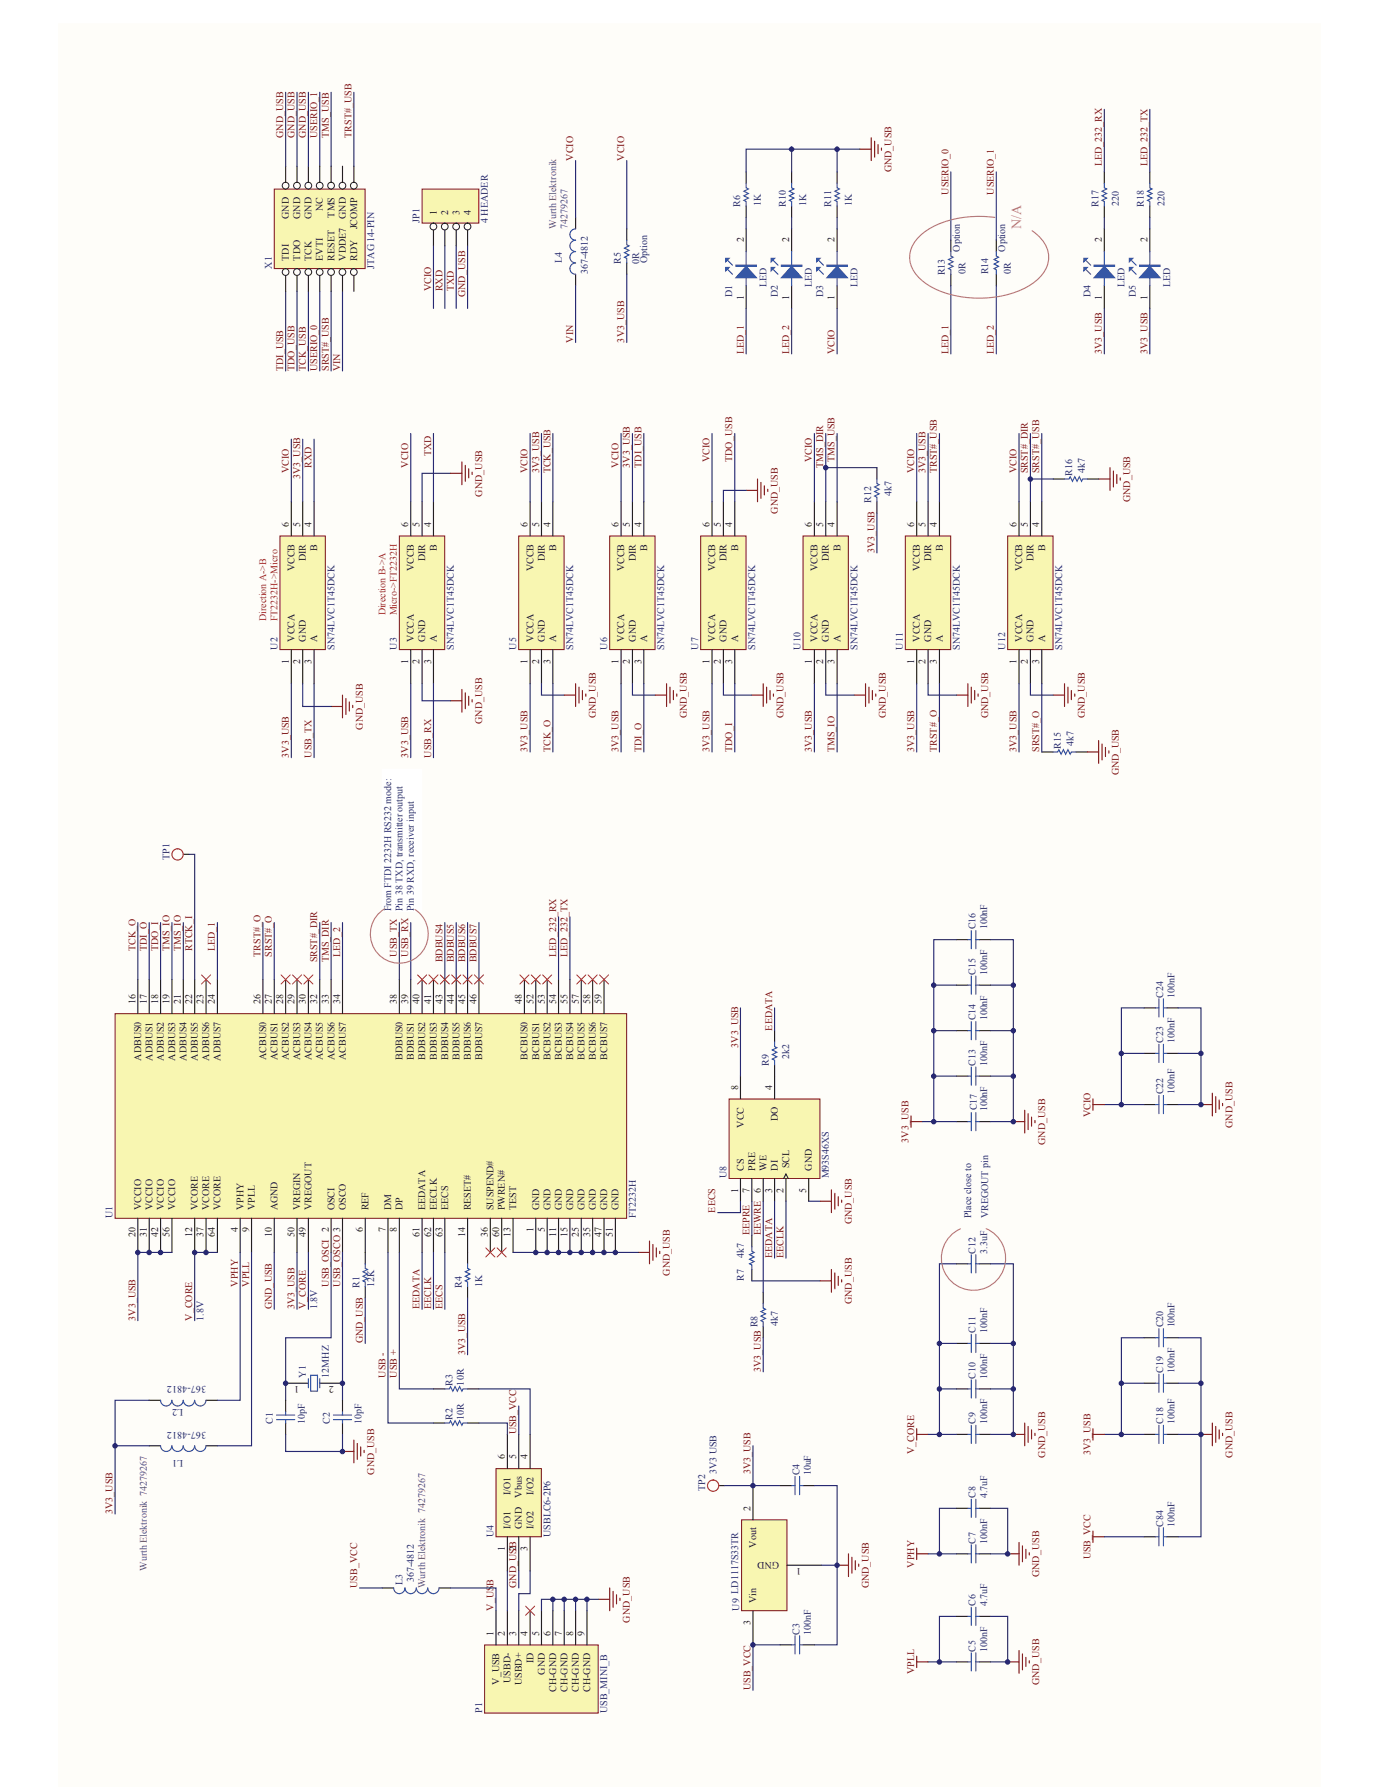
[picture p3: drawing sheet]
<svg xmlns="http://www.w3.org/2000/svg" width="216mm" height="279mm" viewBox="0 0 216 279" stroke-linecap="round" stroke-linejoin="round" font-family="sans-serif">
<defs><g id="words">
<text font-size="2.2" fill="#b953a0" x="159.7" y="35.8" transform="rotate(-90 159.7 35.8)">N/A</text>
<g font-size="1.6" fill="#7d1315">
<text x="44.3" y="21.5" transform="rotate(-90 44.3 21.5)">GND_USB</text>
<text x="46.1" y="21.5" transform="rotate(-90 46.1 21.5)">GND_USB</text>
<text x="47.8" y="21.5" transform="rotate(-90 47.8 21.5)">GND_USB</text>
<text x="49.6" y="21.5" transform="rotate(-90 49.6 21.5)">USERIO_1</text>
<text x="51.4" y="21.5" transform="rotate(-90 51.4 21.5)">TMS_USB</text>
<text x="54.9" y="21.5" transform="rotate(-90 54.9 21.5)">TRST#_USB</text>
<text x="89.6" y="25.1" transform="rotate(-90 89.6 25.1)">VCIO</text>
<text x="97.6" y="25.1" transform="rotate(-90 97.6 25.1)">VCIO</text>
<text x="139.4" y="27" transform="rotate(-90 139.4 27)">GND_USB</text>
<text x="172.3" y="26" transform="rotate(-90 172.3 26)">LED_232_RX</text>
<text x="179.4" y="26" transform="rotate(-90 179.4 26)">LED_232_TX</text>
<text x="148.3" y="30.4" transform="rotate(-90 148.3 30.4)">USERIO_0</text>
<text x="155.4" y="30.4" transform="rotate(-90 155.4 30.4)">USERIO_1</text>
<text x="67.4" y="45.6" transform="rotate(-90 67.4 45.6)">VCIO</text>
<text x="69.2" y="45.6" transform="rotate(-90 69.2 45.6)">RXD</text>
<text x="70.9" y="45.6" transform="rotate(-90 70.9 45.6)">TXD</text>
<text x="72.7" y="46.4" transform="rotate(-90 72.7 46.4)">GND_USB</text>
<text x="89.6" y="53.6" transform="rotate(-90 89.6 53.6)">VIN</text>
<text x="97.6" y="53.6" transform="rotate(-90 97.6 53.6)">3V3_USB</text>
<text x="44.3" y="58" transform="rotate(-90 44.3 58)">TDI_USB</text>
<text x="46.1" y="58" transform="rotate(-90 46.1 58)">TDO_USB</text>
<text x="47.8" y="58" transform="rotate(-90 47.8 58)">TCK_USB</text>
<text x="49.6" y="58" transform="rotate(-90 49.6 58)">USERIO_0</text>
<text x="51.4" y="58" transform="rotate(-90 51.4 58)">SRST#_USB</text>
<text x="53.2" y="58" transform="rotate(-90 53.2 58)">VIN</text>
<text x="116.3" y="55.3" transform="rotate(-90 116.3 55.3)">LED_1</text>
<text x="123.4" y="55.3" transform="rotate(-90 123.4 55.3)">LED_2</text>
<text x="130.5" y="55.3" transform="rotate(-90 130.5 55.3)">VCIO</text>
<text x="148.3" y="55.3" transform="rotate(-90 148.3 55.3)">LED_1</text>
<text x="155.4" y="55.3" transform="rotate(-90 155.4 55.3)">LED_2</text>
<text x="172.3" y="55.3" transform="rotate(-90 172.3 55.3)">3V3_USB</text>
<text x="179.4" y="55.3" transform="rotate(-90 179.4 55.3)">3V3_USB</text>
<text x="67.4" y="71.3" transform="rotate(-90 67.4 71.3)">TXD</text>
<text x="45.2" y="74" transform="rotate(-90 45.2 74)">VCIO</text>
<text x="46.9" y="74.9" transform="rotate(-90 46.9 74.9)">3V3_USB</text>
<text x="48.7" y="73.1" transform="rotate(-90 48.7 73.1)">RXD</text>
<text x="63.8" y="73.1" transform="rotate(-90 63.8 73.1)">VCIO</text>
<text x="75.4" y="77.6" transform="rotate(-90 75.4 77.6)">GND_USB</text>
<text x="82.5" y="74" transform="rotate(-90 82.5 74)">VCIO</text>
<text x="84.3" y="74" transform="rotate(-90 84.3 74)">3V3_USB</text>
<text x="86" y="74" transform="rotate(-90 86 74)">TCK_USB</text>
<text x="96.7" y="73.1" transform="rotate(-90 96.7 73.1)">VCIO</text>
<text x="98.5" y="73.1" transform="rotate(-90 98.5 73.1)">3V3_USB</text>
<text x="100.3" y="73.1" transform="rotate(-90 100.3 73.1)">TDI_USB</text>
<text x="110.9" y="72.2" transform="rotate(-90 110.9 72.2)">VCIO</text>
<text x="114.5" y="72.2" transform="rotate(-90 114.5 72.2)">TDO_USB</text>
<text x="126.9" y="72.2" transform="rotate(-90 126.9 72.2)">VCIO</text>
<text x="128.7" y="73.1" transform="rotate(-90 128.7 73.1)">TMS_DIR</text>
<text x="130.5" y="72.2" transform="rotate(-90 130.5 72.2)">TMS_USB</text>
<text x="142.9" y="74" transform="rotate(-90 142.9 74)">VCIO</text>
<text x="144.7" y="74" transform="rotate(-90 144.7 74)">3V3_USB</text>
<text x="146.5" y="74" transform="rotate(-90 146.5 74)">TRST#_USB</text>
<text x="158.9" y="74" transform="rotate(-90 158.9 74)">VCIO</text>
<text x="160.7" y="74" transform="rotate(-90 160.7 74)">SRST#_DIR</text>
<text x="162.5" y="74" transform="rotate(-90 162.5 74)">SRST#_USB</text>
<text x="121.6" y="80.3" transform="rotate(-90 121.6 80.3)">GND_USB</text>
<text x="176.7" y="78.5" transform="rotate(-90 176.7 78.5)">GND_USB</text>
<text x="136.7" y="86.5" transform="rotate(-90 136.7 86.5)">3V3_USB</text>
<text x="75.4" y="113.2" transform="rotate(-90 75.4 113.2)">GND_USB</text>
<text x="93.2" y="112.3" transform="rotate(-90 93.2 112.3)">GND_USB</text>
<text x="107.4" y="112.3" transform="rotate(-90 107.4 112.3)">GND_USB</text>
<text x="122.5" y="112.3" transform="rotate(-90 122.5 112.3)">GND_USB</text>
<text x="138.5" y="112.3" transform="rotate(-90 138.5 112.3)">GND_USB</text>
<text x="154.5" y="112.3" transform="rotate(-90 154.5 112.3)">GND_USB</text>
<text x="169.6" y="112.3" transform="rotate(-90 169.6 112.3)">GND_USB</text>
<text x="45.2" y="118.5" transform="rotate(-90 45.2 118.5)">3V3_USB</text>
<text x="48.7" y="118.5" transform="rotate(-90 48.7 118.5)">USB_TX</text>
<text x="56.7" y="114.1" transform="rotate(-90 56.7 114.1)">GND_USB</text>
<text x="63.8" y="118.5" transform="rotate(-90 63.8 118.5)">3V3_USB</text>
<text x="67.4" y="118.5" transform="rotate(-90 67.4 118.5)">USB_RX</text>
<text x="82.5" y="117.6" transform="rotate(-90 82.5 117.6)">3V3_USB</text>
<text x="86" y="117.6" transform="rotate(-90 86 117.6)">TCK_O</text>
<text x="96.7" y="117.6" transform="rotate(-90 96.7 117.6)">3V3_USB</text>
<text x="100.3" y="117.6" transform="rotate(-90 100.3 117.6)">TDI_O</text>
<text x="110.9" y="117.6" transform="rotate(-90 110.9 117.6)">3V3_USB</text>
<text x="114.5" y="117.6" transform="rotate(-90 114.5 117.6)">TDO_I</text>
<text x="126.9" y="117.6" transform="rotate(-90 126.9 117.6)">3V3_USB</text>
<text x="130.5" y="117.6" transform="rotate(-90 130.5 117.6)">TMS_IO</text>
<text x="142.9" y="117.6" transform="rotate(-90 142.9 117.6)">3V3_USB</text>
<text x="146.5" y="117.6" transform="rotate(-90 146.5 117.6)">TRST#_O</text>
<text x="158.9" y="117.6" transform="rotate(-90 158.9 117.6)">3V3_USB</text>
<text x="162.5" y="117.6" transform="rotate(-90 162.5 117.6)">SRST#_O</text>
<text x="174.9" y="121.2" transform="rotate(-90 174.9 121.2)">GND_USB</text>
<text x="21.2" y="148.7" transform="rotate(-90 21.2 148.7)">TCK_O</text>
<text x="22.9" y="148.7" transform="rotate(-90 22.9 148.7)">TDI_O</text>
<text x="24.7" y="148.7" transform="rotate(-90 24.7 148.7)">TDO_I</text>
<text x="26.5" y="148.7" transform="rotate(-90 26.5 148.7)">TMS_IO</text>
<text x="28.3" y="148.7" transform="rotate(-90 28.3 148.7)">TMS_IO</text>
<text x="30.1" y="148.7" transform="rotate(-90 30.1 148.7)">RTCK_I</text>
<text x="33.6" y="148.7" transform="rotate(-90 33.6 148.7)">LED_1</text>
<text x="40.7" y="149.6" transform="rotate(-90 40.7 149.6)">TRST#_O</text>
<text x="42.5" y="149.6" transform="rotate(-90 42.5 149.6)">SRST#_O</text>
<text x="53.2" y="149.6" transform="rotate(-90 53.2 149.6)">LED_2</text>
<text x="62" y="149.6" transform="rotate(-90 62 149.6)">USB_TX</text>
<text x="63.8" y="149.6" transform="rotate(-90 63.8 149.6)">USB_RX</text>
<text x="86.9" y="149.6" transform="rotate(-90 86.9 149.6)">LED_232_RX</text>
<text x="88.7" y="149.6" transform="rotate(-90 88.7 149.6)">LED_232_TX</text>
<text x="49.6" y="150.5" transform="rotate(-90 49.6 150.5)">SRST#_DIR</text>
<text x="51.4" y="150.5" transform="rotate(-90 51.4 150.5)">TMS_DIR</text>
<text x="69.2" y="150.5" transform="rotate(-90 69.2 150.5)">BDBUS4</text>
<text x="70.9" y="150.5" transform="rotate(-90 70.9 150.5)">BDBUS5</text>
<text x="72.7" y="150.5" transform="rotate(-90 72.7 150.5)">BDBUS6</text>
<text x="74.5" y="150.5" transform="rotate(-90 74.5 150.5)">BDBUS7</text>
<text x="120.7" y="161.1" transform="rotate(-90 120.7 161.1)">EEDATA</text>
<text x="115.4" y="163.8" transform="rotate(-90 115.4 163.8)">3V3_USB</text>
<text x="142" y="178.6" transform="rotate(-90 142 178.6)">3V3_USB</text>
<text x="163.4" y="179" transform="rotate(-90 163.4 179)">GND_USB</text>
<text x="170.5" y="174.6" transform="rotate(-90 170.5 174.6)">VCIO</text>
<text x="192.7" y="176.3" transform="rotate(-90 192.7 176.3)">GND_USB</text>
<text x="111.8" y="189.6" transform="rotate(-90 111.8 189.6)">EECS</text>
<text x="133.2" y="191.4" transform="rotate(-90 133.2 191.4)">GND_USB</text>
<text x="117.2" y="193.2" transform="rotate(-90 117.2 193.2)">EEPRE</text>
<text x="118.9" y="193.2" transform="rotate(-90 118.9 193.2)">EEWRE</text>
<text x="120.7" y="196.7" transform="rotate(-90 120.7 196.7)">EEDATA</text>
<text x="122.5" y="196.7" transform="rotate(-90 122.5 196.7)">EECLK</text>
<text x="37.2" y="201.2" transform="rotate(-90 37.2 201.2)">VPHY</text>
<text x="38.9" y="201.2" transform="rotate(-90 38.9 201.2)">VPLL</text>
<text x="51.4" y="201.2" transform="rotate(-90 51.4 201.2)">USB_OSCI 2</text>
<text x="53.2" y="201.2" transform="rotate(-90 53.2 201.2)">USB_OSCO 3</text>
<text x="104.7" y="199.4" transform="rotate(-90 104.7 199.4)">GND_USB</text>
<text x="133.2" y="203.9" transform="rotate(-90 133.2 203.9)">GND_USB</text>
<text x="21.2" y="206.5" transform="rotate(-90 21.2 206.5)">3V3_USB</text>
<text x="30.1" y="206.5" transform="rotate(-90 30.1 206.5)">V_CORE</text>
<text x="42.5" y="204.7" transform="rotate(-90 42.5 204.7)">GND_USB</text>
<text x="46.1" y="204.7" transform="rotate(-90 46.1 204.7)">3V3_USB</text>
<text x="47.8" y="204.7" transform="rotate(-90 47.8 204.7)">V_CORE</text>
<text x="65.6" y="204.7" transform="rotate(-90 65.6 204.7)">EEDATA</text>
<text x="67.4" y="204.7" transform="rotate(-90 67.4 204.7)">EECLK</text>
<text x="69.2" y="204.7" transform="rotate(-90 69.2 204.7)">EECS</text>
<text x="56.7" y="210" transform="rotate(-90 56.7 210)">GND_USB</text>
<text x="60.3" y="215.4" transform="rotate(-90 60.3 215.4)">USB -</text>
<text x="62" y="215.4" transform="rotate(-90 62 215.4)">USB +</text>
<text x="72.7" y="211.8" transform="rotate(-90 72.7 211.8)">3V3_USB</text>
<text x="118.9" y="214.5" transform="rotate(-90 118.9 214.5)">3V3_USB</text>
<text x="80.7" y="224.3" transform="rotate(-90 80.7 224.3)">USB_VCC</text>
<text x="142.9" y="227.3" transform="rotate(-90 142.9 227.3)">V_CORE</text>
<text x="163.4" y="227.9" transform="rotate(-90 163.4 227.9)">GND_USB</text>
<text x="170.5" y="227.5" transform="rotate(-90 170.5 227.5)">3V3_USB</text>
<text x="192.7" y="227.9" transform="rotate(-90 192.7 227.9)">GND_USB</text>
<text x="58.5" y="230.6" transform="rotate(-90 58.5 230.6)">GND_USB</text>
<text x="117.3" y="230.5" transform="rotate(-90 117.3 230.5)">3V3_USB</text>
<text x="17.6" y="236.7" transform="rotate(-90 17.6 236.7)">3V3_USB</text>
<text x="142.9" y="245.1" transform="rotate(-90 142.9 245.1)">VPHY</text>
<text x="170.5" y="243.8" transform="rotate(-90 170.5 243.8)">USB_VCC</text>
<text x="55.8" y="248.3" transform="rotate(-90 55.8 248.3)">USB_VCC</text>
<text x="77.2" y="251.8" transform="rotate(-90 77.2 251.8)">V_USB</text>
<text x="80.7" y="248.3" transform="rotate(-90 80.7 248.3)">GND_USB</text>
<text x="135.8" y="248.4" transform="rotate(-90 135.8 248.4)">GND_USB</text>
<text x="162.5" y="246.6" transform="rotate(-90 162.5 246.6)">GND_USB</text>
<text x="98.5" y="253.7" transform="rotate(-90 98.5 253.7)">GND_USB</text>
<text x="142.9" y="261.8" transform="rotate(-90 142.9 261.8)">VPLL</text>
<text x="162.5" y="263.5" transform="rotate(-90 162.5 263.5)">GND_USB</text>
<text x="117.3" y="264.3" transform="rotate(-90 117.3 264.3)">USB_VCC</text>
</g>
<g font-size="1.6" fill="#231f20">
<text x="45.2" y="34.2" transform="rotate(-90 45.2 34.2)">GND</text>
<text x="46.9" y="34.2" transform="rotate(-90 46.9 34.2)">GND</text>
<text x="48.7" y="34.2" transform="rotate(-90 48.7 34.2)">GND</text>
<text x="50.5" y="33" transform="rotate(-90 50.5 33)">NC</text>
<text x="52.3" y="34" transform="rotate(-90 52.3 34)">TMS</text>
<text x="54" y="34.2" transform="rotate(-90 54 34.2)">GND</text>
<text x="55.8" y="35.9" transform="rotate(-90 55.8 35.9)">JCOMP</text>
<text x="68.3" y="33.6" transform="rotate(-90 68.3 33.6)">1</text>
<text x="70" y="33.6" transform="rotate(-90 70 33.6)">2</text>
<text x="71.8" y="33.6" transform="rotate(-90 71.8 33.6)">3</text>
<text x="73.6" y="33.6" transform="rotate(-90 73.6 33.6)">4</text>
<text x="45.2" y="40.7" transform="rotate(-90 45.2 40.7)">TDI</text>
<text x="46.9" y="40.7" transform="rotate(-90 46.9 40.7)">TDO</text>
<text x="48.7" y="40.7" transform="rotate(-90 48.7 40.7)">TCK</text>
<text x="50.5" y="40.7" transform="rotate(-90 50.5 40.7)">EVTI</text>
<text x="52.3" y="40.7" transform="rotate(-90 52.3 40.7)">RESET</text>
<text x="54" y="40.7" transform="rotate(-90 54 40.7)">VDDE7</text>
<text x="55.8" y="40.7" transform="rotate(-90 55.8 40.7)">RDY</text>
<text x="116.3" y="37.9" transform="rotate(-90 116.3 37.9)">2</text>
<text x="123.4" y="37.9" transform="rotate(-90 123.4 37.9)">2</text>
<text x="130.5" y="37.9" transform="rotate(-90 130.5 37.9)">2</text>
<text x="172.3" y="37.9" transform="rotate(-90 172.3 37.9)">2</text>
<text x="179.4" y="37.9" transform="rotate(-90 179.4 37.9)">2</text>
<text x="116.3" y="46.9" transform="rotate(-90 116.3 46.9)">1</text>
<text x="123.4" y="46.9" transform="rotate(-90 123.4 46.9)">1</text>
<text x="130.5" y="46.9" transform="rotate(-90 130.5 46.9)">1</text>
<text x="172.3" y="46.9" transform="rotate(-90 172.3 46.9)">1</text>
<text x="179.4" y="46.9" transform="rotate(-90 179.4 46.9)">1</text>
<text x="45.2" y="82.4" transform="rotate(-90 45.2 82.4)">6</text>
<text x="46.9" y="82.4" transform="rotate(-90 46.9 82.4)">5</text>
<text x="48.7" y="82.4" transform="rotate(-90 48.7 82.4)">4</text>
<text x="63.8" y="82.4" transform="rotate(-90 63.8 82.4)">6</text>
<text x="65.6" y="82.4" transform="rotate(-90 65.6 82.4)">5</text>
<text x="67.4" y="82.4" transform="rotate(-90 67.4 82.4)">4</text>
<text x="82.5" y="82.4" transform="rotate(-90 82.5 82.4)">6</text>
<text x="84.3" y="82.4" transform="rotate(-90 84.3 82.4)">5</text>
<text x="86" y="82.4" transform="rotate(-90 86 82.4)">4</text>
<text x="96.7" y="82.4" transform="rotate(-90 96.7 82.4)">6</text>
<text x="98.5" y="82.4" transform="rotate(-90 98.5 82.4)">5</text>
<text x="100.3" y="82.4" transform="rotate(-90 100.3 82.4)">4</text>
<text x="110.9" y="82.4" transform="rotate(-90 110.9 82.4)">6</text>
<text x="112.7" y="82.4" transform="rotate(-90 112.7 82.4)">5</text>
<text x="114.5" y="82.4" transform="rotate(-90 114.5 82.4)">4</text>
<text x="126.9" y="82.4" transform="rotate(-90 126.9 82.4)">6</text>
<text x="128.7" y="82.4" transform="rotate(-90 128.7 82.4)">5</text>
<text x="130.5" y="82.4" transform="rotate(-90 130.5 82.4)">4</text>
<text x="142.9" y="82.4" transform="rotate(-90 142.9 82.4)">6</text>
<text x="144.7" y="82.4" transform="rotate(-90 144.7 82.4)">5</text>
<text x="146.5" y="82.4" transform="rotate(-90 146.5 82.4)">4</text>
<text x="158.9" y="82.4" transform="rotate(-90 158.9 82.4)">6</text>
<text x="160.7" y="82.4" transform="rotate(-90 160.7 82.4)">5</text>
<text x="162.5" y="82.4" transform="rotate(-90 162.5 82.4)">4</text>
<text x="46.1" y="89.3" transform="rotate(-90 46.1 89.3)">VCCB</text>
<text x="47.8" y="87.7" transform="rotate(-90 47.8 87.7)">DIR</text>
<text x="49.6" y="86.1" transform="rotate(-90 49.6 86.1)">B</text>
<text x="64.7" y="89.3" transform="rotate(-90 64.7 89.3)">VCCB</text>
<text x="66.5" y="87.7" transform="rotate(-90 66.5 87.7)">DIR</text>
<text x="68.3" y="86.1" transform="rotate(-90 68.3 86.1)">B</text>
<text x="83.4" y="89.3" transform="rotate(-90 83.4 89.3)">VCCB</text>
<text x="85.2" y="87.7" transform="rotate(-90 85.2 87.7)">DIR</text>
<text x="86.9" y="86.1" transform="rotate(-90 86.9 86.1)">B</text>
<text x="97.6" y="89.3" transform="rotate(-90 97.6 89.3)">VCCB</text>
<text x="99.4" y="87.7" transform="rotate(-90 99.4 87.7)">DIR</text>
<text x="101.2" y="86.1" transform="rotate(-90 101.2 86.1)">B</text>
<text x="111.8" y="89.3" transform="rotate(-90 111.8 89.3)">VCCB</text>
<text x="113.6" y="87.7" transform="rotate(-90 113.6 87.7)">DIR</text>
<text x="115.4" y="86.1" transform="rotate(-90 115.4 86.1)">B</text>
<text x="127.8" y="89.3" transform="rotate(-90 127.8 89.3)">VCCB</text>
<text x="129.6" y="87.7" transform="rotate(-90 129.6 87.7)">DIR</text>
<text x="131.4" y="86.1" transform="rotate(-90 131.4 86.1)">B</text>
<text x="143.8" y="89.3" transform="rotate(-90 143.8 89.3)">VCCB</text>
<text x="145.6" y="87.7" transform="rotate(-90 145.6 87.7)">DIR</text>
<text x="147.4" y="86.1" transform="rotate(-90 147.4 86.1)">B</text>
<text x="159.8" y="89.3" transform="rotate(-90 159.8 89.3)">VCCB</text>
<text x="161.6" y="87.7" transform="rotate(-90 161.6 87.7)">DIR</text>
<text x="163.4" y="86.1" transform="rotate(-90 163.4 86.1)">B</text>
<text x="46.1" y="100.3" transform="rotate(-90 46.1 100.3)">VCCA</text>
<text x="47.8" y="100.3" transform="rotate(-90 47.8 100.3)">GND</text>
<text x="49.6" y="100.3" transform="rotate(-90 49.6 100.3)">A</text>
<text x="64.7" y="100.3" transform="rotate(-90 64.7 100.3)">VCCA</text>
<text x="66.5" y="100.3" transform="rotate(-90 66.5 100.3)">GND</text>
<text x="68.3" y="100.3" transform="rotate(-90 68.3 100.3)">A</text>
<text x="83.4" y="100.3" transform="rotate(-90 83.4 100.3)">VCCA</text>
<text x="85.2" y="100.3" transform="rotate(-90 85.2 100.3)">GND</text>
<text x="86.9" y="100.3" transform="rotate(-90 86.9 100.3)">A</text>
<text x="97.6" y="100.3" transform="rotate(-90 97.6 100.3)">VCCA</text>
<text x="99.4" y="100.3" transform="rotate(-90 99.4 100.3)">GND</text>
<text x="101.2" y="100.3" transform="rotate(-90 101.2 100.3)">A</text>
<text x="111.8" y="100.3" transform="rotate(-90 111.8 100.3)">VCCA</text>
<text x="113.6" y="100.3" transform="rotate(-90 113.6 100.3)">GND</text>
<text x="115.4" y="100.3" transform="rotate(-90 115.4 100.3)">A</text>
<text x="127.8" y="100.3" transform="rotate(-90 127.8 100.3)">VCCA</text>
<text x="129.6" y="100.3" transform="rotate(-90 129.6 100.3)">GND</text>
<text x="131.4" y="100.3" transform="rotate(-90 131.4 100.3)">A</text>
<text x="143.8" y="100.3" transform="rotate(-90 143.8 100.3)">VCCA</text>
<text x="145.6" y="100.3" transform="rotate(-90 145.6 100.3)">GND</text>
<text x="147.4" y="100.3" transform="rotate(-90 147.4 100.3)">A</text>
<text x="159.8" y="100.3" transform="rotate(-90 159.8 100.3)">VCCA</text>
<text x="161.6" y="100.3" transform="rotate(-90 161.6 100.3)">GND</text>
<text x="163.4" y="100.3" transform="rotate(-90 163.4 100.3)">A</text>
<text x="45.2" y="103.8" transform="rotate(-90 45.2 103.8)">1</text>
<text x="46.9" y="103.8" transform="rotate(-90 46.9 103.8)">2</text>
<text x="48.7" y="103.8" transform="rotate(-90 48.7 103.8)">3</text>
<text x="63.8" y="103.8" transform="rotate(-90 63.8 103.8)">1</text>
<text x="65.6" y="103.8" transform="rotate(-90 65.6 103.8)">2</text>
<text x="67.4" y="103.8" transform="rotate(-90 67.4 103.8)">3</text>
<text x="82.5" y="103.8" transform="rotate(-90 82.5 103.8)">1</text>
<text x="84.3" y="103.8" transform="rotate(-90 84.3 103.8)">2</text>
<text x="86" y="103.8" transform="rotate(-90 86 103.8)">3</text>
<text x="96.7" y="103.8" transform="rotate(-90 96.7 103.8)">1</text>
<text x="98.5" y="103.8" transform="rotate(-90 98.5 103.8)">2</text>
<text x="100.3" y="103.8" transform="rotate(-90 100.3 103.8)">3</text>
<text x="110.9" y="103.8" transform="rotate(-90 110.9 103.8)">1</text>
<text x="112.7" y="103.8" transform="rotate(-90 112.7 103.8)">2</text>
<text x="114.5" y="103.8" transform="rotate(-90 114.5 103.8)">3</text>
<text x="126.9" y="103.8" transform="rotate(-90 126.9 103.8)">1</text>
<text x="128.7" y="103.8" transform="rotate(-90 128.7 103.8)">2</text>
<text x="130.5" y="103.8" transform="rotate(-90 130.5 103.8)">3</text>
<text x="142.9" y="103.8" transform="rotate(-90 142.9 103.8)">1</text>
<text x="144.7" y="103.8" transform="rotate(-90 144.7 103.8)">2</text>
<text x="146.5" y="103.8" transform="rotate(-90 146.5 103.8)">3</text>
<text x="158.9" y="103.8" transform="rotate(-90 158.9 103.8)">1</text>
<text x="160.7" y="103.8" transform="rotate(-90 160.7 103.8)">2</text>
<text x="162.5" y="103.8" transform="rotate(-90 162.5 103.8)">3</text>
<text x="21.2" y="157.1" transform="rotate(-90 21.2 157.1)">16</text>
<text x="22.9" y="157.1" transform="rotate(-90 22.9 157.1)">17</text>
<text x="24.7" y="157.1" transform="rotate(-90 24.7 157.1)">18</text>
<text x="26.5" y="157.1" transform="rotate(-90 26.5 157.1)">19</text>
<text x="28.3" y="157.1" transform="rotate(-90 28.3 157.1)">21</text>
<text x="30.1" y="157.1" transform="rotate(-90 30.1 157.1)">22</text>
<text x="31.8" y="157.1" transform="rotate(-90 31.8 157.1)">23</text>
<text x="33.6" y="157.1" transform="rotate(-90 33.6 157.1)">24</text>
<text x="40.7" y="157.1" transform="rotate(-90 40.7 157.1)">26</text>
<text x="42.5" y="157.1" transform="rotate(-90 42.5 157.1)">27</text>
<text x="44.3" y="157.1" transform="rotate(-90 44.3 157.1)">28</text>
<text x="46.1" y="157.1" transform="rotate(-90 46.1 157.1)">29</text>
<text x="47.8" y="157.1" transform="rotate(-90 47.8 157.1)">30</text>
<text x="49.6" y="157.1" transform="rotate(-90 49.6 157.1)">32</text>
<text x="51.4" y="157.1" transform="rotate(-90 51.4 157.1)">33</text>
<text x="53.2" y="157.1" transform="rotate(-90 53.2 157.1)">34</text>
<text x="62" y="157.1" transform="rotate(-90 62 157.1)">38</text>
<text x="63.8" y="157.1" transform="rotate(-90 63.8 157.1)">39</text>
<text x="65.6" y="157.1" transform="rotate(-90 65.6 157.1)">40</text>
<text x="67.4" y="157.1" transform="rotate(-90 67.4 157.1)">41</text>
<text x="69.2" y="157.1" transform="rotate(-90 69.2 157.1)">43</text>
<text x="70.9" y="157.1" transform="rotate(-90 70.9 157.1)">44</text>
<text x="72.7" y="157.1" transform="rotate(-90 72.7 157.1)">45</text>
<text x="74.5" y="157.1" transform="rotate(-90 74.5 157.1)">46</text>
<text x="81.6" y="157.1" transform="rotate(-90 81.6 157.1)">48</text>
<text x="83.4" y="157.1" transform="rotate(-90 83.4 157.1)">52</text>
<text x="85.2" y="157.1" transform="rotate(-90 85.2 157.1)">53</text>
<text x="86.9" y="157.1" transform="rotate(-90 86.9 157.1)">54</text>
<text x="88.7" y="157.1" transform="rotate(-90 88.7 157.1)">55</text>
<text x="90.5" y="157.1" transform="rotate(-90 90.5 157.1)">57</text>
<text x="92.3" y="157.1" transform="rotate(-90 92.3 157.1)">58</text>
<text x="94" y="157.1" transform="rotate(-90 94 157.1)">59</text>
<text x="22.1" y="165.8" transform="rotate(-90 22.1 165.8)">ADBUS0</text>
<text x="23.8" y="165.8" transform="rotate(-90 23.8 165.8)">ADBUS1</text>
<text x="25.6" y="165.8" transform="rotate(-90 25.6 165.8)">ADBUS2</text>
<text x="27.4" y="165.8" transform="rotate(-90 27.4 165.8)">ADBUS3</text>
<text x="29.2" y="165.8" transform="rotate(-90 29.2 165.8)">ADBUS4</text>
<text x="30.9" y="165.8" transform="rotate(-90 30.9 165.8)">ADBUS5</text>
<text x="32.7" y="165.8" transform="rotate(-90 32.7 165.8)">ADBUS6</text>
<text x="34.5" y="165.8" transform="rotate(-90 34.5 165.8)">ADBUS7</text>
<text x="41.6" y="165.7" transform="rotate(-90 41.6 165.7)">ACBUS0</text>
<text x="43.4" y="165.7" transform="rotate(-90 43.4 165.7)">ACBUS1</text>
<text x="45.2" y="165.7" transform="rotate(-90 45.2 165.7)">ACBUS2</text>
<text x="46.9" y="165.7" transform="rotate(-90 46.9 165.7)">ACBUS3</text>
<text x="48.7" y="165.7" transform="rotate(-90 48.7 165.7)">ACBUS4</text>
<text x="50.5" y="165.7" transform="rotate(-90 50.5 165.7)">ACBUS5</text>
<text x="52.3" y="165.7" transform="rotate(-90 52.3 165.7)">ACBUS6</text>
<text x="54" y="165.7" transform="rotate(-90 54 165.7)">ACBUS7</text>
<text x="62.9" y="165.7" transform="rotate(-90 62.9 165.7)">BDBUS0</text>
<text x="64.7" y="165.7" transform="rotate(-90 64.7 165.7)">BDBUS1</text>
<text x="66.5" y="165.7" transform="rotate(-90 66.5 165.7)">BDBUS2</text>
<text x="68.3" y="165.7" transform="rotate(-90 68.3 165.7)">BDBUS3</text>
<text x="70" y="165.7" transform="rotate(-90 70 165.7)">BDBUS4</text>
<text x="71.8" y="165.7" transform="rotate(-90 71.8 165.7)">BDBUS5</text>
<text x="73.6" y="165.7" transform="rotate(-90 73.6 165.7)">BDBUS6</text>
<text x="75.4" y="165.7" transform="rotate(-90 75.4 165.7)">BDBUS7</text>
<text x="82.5" y="165.7" transform="rotate(-90 82.5 165.7)">BCBUS0</text>
<text x="84.3" y="165.7" transform="rotate(-90 84.3 165.7)">BCBUS1</text>
<text x="86" y="165.7" transform="rotate(-90 86 165.7)">BCBUS2</text>
<text x="87.8" y="165.7" transform="rotate(-90 87.8 165.7)">BCBUS3</text>
<text x="89.6" y="165.7" transform="rotate(-90 89.6 165.7)">BCBUS4</text>
<text x="91.4" y="165.7" transform="rotate(-90 91.4 165.7)">BCBUS5</text>
<text x="93.2" y="165.7" transform="rotate(-90 93.2 165.7)">BCBUS6</text>
<text x="94.9" y="165.7" transform="rotate(-90 94.9 165.7)">BCBUS7</text>
<text x="115.4" y="170.4" transform="rotate(-90 115.4 170.4)">8</text>
<text x="120.7" y="170.4" transform="rotate(-90 120.7 170.4)">4</text>
<text x="116.3" y="176.3" transform="rotate(-90 116.3 176.3)">VCC</text>
<text x="121.6" y="175.3" transform="rotate(-90 121.6 175.3)">DO</text>
<text x="116.3" y="183" transform="rotate(-90 116.3 183)">CS</text>
<text x="118" y="183" transform="rotate(-90 118 183)">PRE</text>
<text x="119.8" y="183" transform="rotate(-90 119.8 183)">WE</text>
<text x="121.6" y="183" transform="rotate(-90 121.6 183)">DI</text>
<text x="123.4" y="182.7" transform="rotate(-90 123.4 182.7)">SCL</text>
<text x="126.9" y="183" transform="rotate(-90 126.9 183)">GND</text>
<text x="22.1" y="189.2" transform="rotate(-90 22.1 189.2)">VCCIO</text>
<text x="23.8" y="189.2" transform="rotate(-90 23.8 189.2)">VCCIO</text>
<text x="25.6" y="189.2" transform="rotate(-90 25.6 189.2)">VCCIO</text>
<text x="27.4" y="189.2" transform="rotate(-90 27.4 189.2)">VCCIO</text>
<text x="30.9" y="189.2" transform="rotate(-90 30.9 189.2)">VCORE</text>
<text x="32.7" y="189.2" transform="rotate(-90 32.7 189.2)">VCORE</text>
<text x="34.5" y="189.2" transform="rotate(-90 34.5 189.2)">VCORE</text>
<text x="38.1" y="189.2" transform="rotate(-90 38.1 189.2)">VPHY</text>
<text x="39.8" y="189.2" transform="rotate(-90 39.8 189.2)">VPLL</text>
<text x="43.4" y="189.2" transform="rotate(-90 43.4 189.2)">AGND</text>
<text x="46.9" y="189.2" transform="rotate(-90 46.9 189.2)">VREGIN</text>
<text x="48.7" y="189.2" transform="rotate(-90 48.7 189.2)">VREGOUT</text>
<text x="52.3" y="189.2" transform="rotate(-90 52.3 189.2)">OSCI</text>
<text x="54" y="189.2" transform="rotate(-90 54 189.2)">OSCO</text>
<text x="57.6" y="189.2" transform="rotate(-90 57.6 189.2)">REF</text>
<text x="61.2" y="189.2" transform="rotate(-90 61.2 189.2)">DM</text>
<text x="62.9" y="189.2" transform="rotate(-90 62.9 189.2)">DP</text>
<text x="66.5" y="189.2" transform="rotate(-90 66.5 189.2)">EEDATA</text>
<text x="68.3" y="189.2" transform="rotate(-90 68.3 189.2)">EECLK</text>
<text x="70" y="189.2" transform="rotate(-90 70 189.2)">EECS</text>
<text x="73.6" y="189.2" transform="rotate(-90 73.6 189.2)">RESET#</text>
<text x="77.2" y="189.2" transform="rotate(-90 77.2 189.2)">SUSPEND#</text>
<text x="78.9" y="189.2" transform="rotate(-90 78.9 189.2)">PWREN#</text>
<text x="80.7" y="189.2" transform="rotate(-90 80.7 189.2)">TEST</text>
<text x="84.3" y="189.2" transform="rotate(-90 84.3 189.2)">GND</text>
<text x="86" y="189.2" transform="rotate(-90 86 189.2)">GND</text>
<text x="87.8" y="189.2" transform="rotate(-90 87.8 189.2)">GND</text>
<text x="89.6" y="189.2" transform="rotate(-90 89.6 189.2)">GND</text>
<text x="91.4" y="189.2" transform="rotate(-90 91.4 189.2)">GND</text>
<text x="93.2" y="189.2" transform="rotate(-90 93.2 189.2)">GND</text>
<text x="94.9" y="189.2" transform="rotate(-90 94.9 189.2)">GND</text>
<text x="96.7" y="189.2" transform="rotate(-90 96.7 189.2)">GND</text>
<text x="115.4" y="186.5" transform="rotate(-90 115.4 186.5)">1</text>
<text x="117.2" y="186.5" transform="rotate(-90 117.2 186.5)">7</text>
<text x="118.9" y="186.5" transform="rotate(-90 118.9 186.5)">6</text>
<text x="120.7" y="186.5" transform="rotate(-90 120.7 186.5)">3</text>
<text x="122.5" y="186.5" transform="rotate(-90 122.5 186.5)">2</text>
<text x="126" y="186.5" transform="rotate(-90 126 186.5)">5</text>
<text x="21.2" y="193.5" transform="rotate(-90 21.2 193.5)">20</text>
<text x="22.9" y="193.5" transform="rotate(-90 22.9 193.5)">31</text>
<text x="24.7" y="193.5" transform="rotate(-90 24.7 193.5)">42</text>
<text x="26.5" y="193.5" transform="rotate(-90 26.5 193.5)">56</text>
<text x="30.1" y="193.5" transform="rotate(-90 30.1 193.5)">12</text>
<text x="31.8" y="193.5" transform="rotate(-90 31.8 193.5)">37</text>
<text x="33.6" y="193.5" transform="rotate(-90 33.6 193.5)">64</text>
<text x="37.2" y="192.7" transform="rotate(-90 37.2 192.7)">4</text>
<text x="38.9" y="192.7" transform="rotate(-90 38.9 192.7)">9</text>
<text x="42.5" y="193.5" transform="rotate(-90 42.5 193.5)">10</text>
<text x="46.1" y="193.5" transform="rotate(-90 46.1 193.5)">50</text>
<text x="47.8" y="193.5" transform="rotate(-90 47.8 193.5)">49</text>
<text x="56.7" y="192.7" transform="rotate(-90 56.7 192.7)">6</text>
<text x="60.3" y="192.7" transform="rotate(-90 60.3 192.7)">7</text>
<text x="62" y="192.7" transform="rotate(-90 62 192.7)">8</text>
<text x="65.6" y="193.5" transform="rotate(-90 65.6 193.5)">61</text>
<text x="67.4" y="193.5" transform="rotate(-90 67.4 193.5)">62</text>
<text x="69.2" y="193.5" transform="rotate(-90 69.2 193.5)">63</text>
<text x="72.7" y="193.5" transform="rotate(-90 72.7 193.5)">14</text>
<text x="76.3" y="193.5" transform="rotate(-90 76.3 193.5)">36</text>
<text x="78" y="193.5" transform="rotate(-90 78 193.5)">60</text>
<text x="79.8" y="193.5" transform="rotate(-90 79.8 193.5)">13</text>
<text x="83.4" y="192.7" transform="rotate(-90 83.4 192.7)">1</text>
<text x="85.2" y="192.7" transform="rotate(-90 85.2 192.7)">5</text>
<text x="86.9" y="193.5" transform="rotate(-90 86.9 193.5)">11</text>
<text x="88.7" y="193.5" transform="rotate(-90 88.7 193.5)">15</text>
<text x="90.5" y="193.5" transform="rotate(-90 90.5 193.5)">25</text>
<text x="92.3" y="193.5" transform="rotate(-90 92.3 193.5)">35</text>
<text x="94" y="193.5" transform="rotate(-90 94 193.5)">47</text>
<text x="95.8" y="193.5" transform="rotate(-90 95.8 193.5)">51</text>
<text x="78.9" y="228.2" transform="rotate(-90 78.9 228.2)">6</text>
<text x="79.8" y="233.7" transform="rotate(-90 79.8 233.7)">I/O1</text>
<text x="80.7" y="228.2" transform="rotate(-90 80.7 228.2)">5</text>
<text x="82.5" y="228.2" transform="rotate(-90 82.5 228.2)">4</text>
<text x="83.4" y="233.7" transform="rotate(-90 83.4 233.7)">I/O2</text>
<text x="79.8" y="239" transform="rotate(-90 79.8 239)">I/O1</text>
<text x="81.6" y="239" transform="rotate(-90 81.6 239)">GND</text>
<text x="81.6" y="234.2" transform="rotate(-90 81.6 234.2)">Vbus</text>
<text x="83.4" y="239" transform="rotate(-90 83.4 239)">I/O2</text>
<text x="117.3" y="236.2" transform="rotate(-90 117.3 236.2)">2</text>
<text x="78.9" y="242.5" transform="rotate(-90 78.9 242.5)">1</text>
<text x="80.7" y="242.5" transform="rotate(-90 80.7 242.5)">2</text>
<text x="82.5" y="242.5" transform="rotate(-90 82.5 242.5)">3</text>
<text x="118.2" y="242" transform="rotate(-90 118.2 242)">Vout</text>
<text x="118.2" y="250.6" transform="rotate(-90 118.2 250.6)">Vin</text>
<text x="77.2" y="255.7" transform="rotate(-90 77.2 255.7)">1</text>
<text x="78.9" y="255.7" transform="rotate(-90 78.9 255.7)">2</text>
<text x="80.7" y="255.7" transform="rotate(-90 80.7 255.7)">3</text>
<text x="82.5" y="255.7" transform="rotate(-90 82.5 255.7)">4</text>
<text x="84.3" y="255.7" transform="rotate(-90 84.3 255.7)">5</text>
<text x="86" y="255.7" transform="rotate(-90 86 255.7)">6</text>
<text x="87.8" y="255.7" transform="rotate(-90 87.8 255.7)">7</text>
<text x="89.6" y="255.7" transform="rotate(-90 89.6 255.7)">8</text>
<text x="91.4" y="255.7" transform="rotate(-90 91.4 255.7)">9</text>
<text x="117.3" y="254" transform="rotate(-90 117.3 254)">3</text>
<text x="78" y="263.4" transform="rotate(-90 78 263.4)">V_USB</text>
<text x="79.8" y="263.1" transform="rotate(-90 79.8 263.1)">USBD-</text>
<text x="81.6" y="263.5" transform="rotate(-90 81.6 263.5)">USBD+</text>
<text x="83.4" y="260.1" transform="rotate(-90 83.4 260.1)">ID</text>
<text x="85.2" y="261.8" transform="rotate(-90 85.2 261.8)">GND</text>
<text x="86.9" y="264.5" transform="rotate(-90 86.9 264.5)">CH-GND</text>
<text x="88.7" y="264.5" transform="rotate(-90 88.7 264.5)">CH-GND</text>
<text x="90.5" y="264.5" transform="rotate(-90 90.5 264.5)">CH-GND</text>
<text x="92.3" y="264.5" transform="rotate(-90 92.3 264.5)">CH-GND</text>
</g>
<g font-size="1.6" fill="#272872">
<text x="65.6" y="34.9" transform="rotate(-90 65.6 34.9)">JP1</text>
<text x="76.3" y="34.9" transform="rotate(-90 76.3 34.9)">4 HEADER</text>
<text x="115.7" y="32.4" transform="rotate(-90 115.7 32.4)">R6</text>
<text x="118.9" y="32.2" transform="rotate(-90 118.9 32.2)">1K</text>
<text x="122.8" y="32.4" transform="rotate(-90 122.8 32.4)">R10</text>
<text x="126" y="32.2" transform="rotate(-90 126 32.2)">1K</text>
<text x="130" y="32.4" transform="rotate(-90 130 32.4)">R11</text>
<text x="133.2" y="32.2" transform="rotate(-90 133.2 32.2)">1K</text>
<text x="171.7" y="32.4" transform="rotate(-90 171.7 32.4)">R17</text>
<text x="174.9" y="32.2" transform="rotate(-90 174.9 32.2)">220</text>
<text x="178.8" y="32.4" transform="rotate(-90 178.8 32.4)">R18</text>
<text x="182" y="32.2" transform="rotate(-90 182 32.2)">220</text>
<text x="42.5" y="42" transform="rotate(-90 42.5 42)">X1</text>
<text x="58.5" y="42" transform="rotate(-90 58.5 42)">JTAG 14-PIN</text>
<text x="87.8" y="41.1" transform="rotate(-90 87.8 41.1)">L4</text>
<text x="97.1" y="41.3" transform="rotate(-90 97.1 41.3)">R5</text>
<text x="99.9" y="41.3" transform="rotate(-90 99.9 41.3)">0R</text>
<text x="101.2" y="41.1" transform="rotate(-90 101.2 41.1)">Option</text>
<text x="150" y="39.3" transform="rotate(-90 150 39.3)">Option</text>
<text x="157.2" y="39.3" transform="rotate(-90 157.2 39.3)">Option</text>
<text x="91.9" y="42.9" transform="rotate(-90 91.9 42.9)">367-4812</text>
<text x="114.5" y="46.4" transform="rotate(-90 114.5 46.4)">D1</text>
<text x="119.8" y="44.8" transform="rotate(-90 119.8 44.8)">LED</text>
<text x="121.6" y="46.4" transform="rotate(-90 121.6 46.4)">D2</text>
<text x="126.9" y="44.8" transform="rotate(-90 126.9 44.8)">LED</text>
<text x="128.7" y="46.4" transform="rotate(-90 128.7 46.4)">D3</text>
<text x="134" y="44.8" transform="rotate(-90 134 44.8)">LED</text>
<text x="147.7" y="43.1" transform="rotate(-90 147.7 43.1)">R13</text>
<text x="150.9" y="42.9" transform="rotate(-90 150.9 42.9)">0R</text>
<text x="154.5" y="42.9" transform="rotate(-90 154.5 42.9)">R14</text>
<text x="158" y="42.9" transform="rotate(-90 158 42.9)">0R</text>
<text x="170.5" y="46.4" transform="rotate(-90 170.5 46.4)">D4</text>
<text x="175.8" y="44.8" transform="rotate(-90 175.8 44.8)">LED</text>
<text x="177.6" y="46.4" transform="rotate(-90 177.6 46.4)">D5</text>
<text x="182.9" y="44.8" transform="rotate(-90 182.9 44.8)">LED</text>
<text x="139.4" y="77.6" transform="rotate(-90 139.4 77.6)">4k7</text>
<text x="167.6" y="74.4" transform="rotate(-90 167.6 74.4)">R16</text>
<text x="169.6" y="74" transform="rotate(-90 169.6 74)">4k7</text>
<text x="136.2" y="78.6" transform="rotate(-90 136.2 78.6)">R12</text>
<text x="43.4" y="101.6" transform="rotate(-90 43.4 101.6)">U2</text>
<text x="52.3" y="101.6" transform="rotate(-90 52.3 101.6)">SN74LVC1T45DCK</text>
<text x="62" y="101.6" transform="rotate(-90 62 101.6)">U3</text>
<text x="70.9" y="101.6" transform="rotate(-90 70.9 101.6)">SN74LVC1T45DCK</text>
<text x="80.7" y="101.6" transform="rotate(-90 80.7 101.6)">U5</text>
<text x="89.6" y="101.6" transform="rotate(-90 89.6 101.6)">SN74LVC1T45DCK</text>
<text x="94.9" y="101.6" transform="rotate(-90 94.9 101.6)">U6</text>
<text x="103.8" y="101.6" transform="rotate(-90 103.8 101.6)">SN74LVC1T45DCK</text>
<text x="109.2" y="101.6" transform="rotate(-90 109.2 101.6)">U7</text>
<text x="118" y="101.6" transform="rotate(-90 118 101.6)">SN74LVC1T45DCK</text>
<text x="125.2" y="101.6" transform="rotate(-90 125.2 101.6)">U10</text>
<text x="134" y="101.6" transform="rotate(-90 134 101.6)">SN74LVC1T45DCK</text>
<text x="141.2" y="101.6" transform="rotate(-90 141.2 101.6)">U11</text>
<text x="150" y="101.6" transform="rotate(-90 150 101.6)">SN74LVC1T45DCK</text>
<text x="157.2" y="101.6" transform="rotate(-90 157.2 101.6)">U12</text>
<text x="166" y="101.6" transform="rotate(-90 166 101.6)">SN74LVC1T45DCK</text>
<text x="165.9" y="117" transform="rotate(-90 165.9 117)">R15</text>
<text x="167.8" y="116.7" transform="rotate(-90 167.8 116.7)">4k7</text>
<text x="26.5" y="134.5" transform="rotate(-90 26.5 134.5)">TP1</text>
<text x="152.5" y="145.3" transform="rotate(-90 152.5 145.3)">C16</text>
<text x="154.3" y="145.3" transform="rotate(-90 154.3 145.3)">100nF</text>
<text x="152.5" y="152.4" transform="rotate(-90 152.5 152.4)">C15</text>
<text x="154.3" y="152.4" transform="rotate(-90 154.3 152.4)">100nF</text>
<text x="181.9" y="156" transform="rotate(-90 181.9 156)">C24</text>
<text x="183.6" y="156" transform="rotate(-90 183.6 156)">100nF</text>
<text x="152.5" y="159.5" transform="rotate(-90 152.5 159.5)">C14</text>
<text x="154.3" y="159.5" transform="rotate(-90 154.3 159.5)">100nF</text>
<text x="120.2" y="166.7" transform="rotate(-90 120.2 166.7)">R9</text>
<text x="123.4" y="165.6" transform="rotate(-90 123.4 165.6)">2k2</text>
<text x="152.5" y="166.7" transform="rotate(-90 152.5 166.7)">C13</text>
<text x="154.3" y="166.7" transform="rotate(-90 154.3 166.7)">100nF</text>
<text x="181.9" y="163.1" transform="rotate(-90 181.9 163.1)">C23</text>
<text x="183.6" y="163.1" transform="rotate(-90 183.6 163.1)">100nF</text>
<text x="152.7" y="173.6" transform="rotate(-90 152.7 173.6)">C17</text>
<text x="154.3" y="173.8" transform="rotate(-90 154.3 173.8)">100nF</text>
<text x="181.9" y="171.1" transform="rotate(-90 181.9 171.1)">C22</text>
<text x="183.6" y="171.1" transform="rotate(-90 183.6 171.1)">100nF</text>
<text x="113.6" y="184.3" transform="rotate(-90 113.6 184.3)">U8</text>
<text x="129.6" y="184.3" transform="rotate(-90 129.6 184.3)">M93S46XS</text>
<text x="17.6" y="190.5" transform="rotate(-90 17.6 190.5)">U1</text>
<text x="99.4" y="190.5" transform="rotate(-90 99.4 190.5)">FT2232H</text>
<text x="151.8" y="190.5" transform="rotate(-90 151.8 190.5)">Place close to</text>
<text x="154.5" y="190.5" transform="rotate(-90 154.5 190.5)">VREGOUT pin</text>
<text x="116.3" y="196.7" transform="rotate(-90 116.3 196.7)">4k7</text>
<text x="152.5" y="196" transform="rotate(-90 152.5 196)">C12</text>
<text x="154.3" y="196" transform="rotate(-90 154.3 196)">3.3uF</text>
<text x="56.2" y="201.3" transform="rotate(-90 56.2 201.3)">R1</text>
<text x="58.5" y="201.2" transform="rotate(-90 58.5 201.2)">12K</text>
<text x="72.2" y="201.3" transform="rotate(-90 72.2 201.3)">R4</text>
<text x="75.4" y="201.2" transform="rotate(-90 75.4 201.2)">1K</text>
<text x="116.3" y="200.3" transform="rotate(-90 116.3 200.3)">R7</text>
<text x="31.8" y="206.5" transform="rotate(-90 31.8 206.5)">1.8V</text>
<text x="49.6" y="204.7" transform="rotate(-90 49.6 204.7)">1.8V</text>
<text x="118.4" y="207.6" transform="rotate(-90 118.4 207.6)">R8</text>
<text x="121.6" y="207.4" transform="rotate(-90 121.6 207.4)">4k7</text>
<text x="152.5" y="208.4" transform="rotate(-90 152.5 208.4)">C11</text>
<text x="154.3" y="208.4" transform="rotate(-90 154.3 208.4)">100nF</text>
<text x="181.9" y="207.6" transform="rotate(-90 181.9 207.6)">C20</text>
<text x="183.6" y="207.6" transform="rotate(-90 183.6 207.6)">100nF</text>
<text x="47.8" y="215.4" transform="rotate(-90 47.8 215.4)">Y1</text>
<text x="51.4" y="215.4" transform="rotate(-90 51.4 215.4)">12MHZ</text>
<text x="152.5" y="215.6" transform="rotate(-90 152.5 215.6)">C10</text>
<text x="154.3" y="215.6" transform="rotate(-90 154.3 215.6)">100nF</text>
<text x="181.9" y="214.7" transform="rotate(-90 181.9 214.7)">C19</text>
<text x="183.6" y="214.7" transform="rotate(-90 183.6 214.7)">100nF</text>
<text x="70.8" y="222" transform="rotate(-90 70.8 222)">R2</text>
<text x="70.8" y="216.6" transform="rotate(-90 70.8 216.6)">R3</text>
<text x="72.5" y="222" transform="rotate(-90 72.5 222)">10R</text>
<text x="72.5" y="216.6" transform="rotate(-90 72.5 216.6)">10R</text>
<text x="42.7" y="222.7" transform="rotate(-90 42.7 222.7)">C1</text>
<text x="47.7" y="222.7" transform="rotate(-90 47.7 222.7)">10pF</text>
<text x="51.6" y="222.7" transform="rotate(-90 51.6 222.7)">C2</text>
<text x="56.5" y="222.7" transform="rotate(-90 56.5 222.7)">10pF</text>
<text x="152.5" y="222.7" transform="rotate(-90 152.5 222.7)">C9</text>
<text x="154.3" y="222.7" transform="rotate(-90 154.3 222.7)">100nF</text>
<text x="181.9" y="222.7" transform="rotate(-90 181.9 222.7)">C18</text>
<text x="183.6" y="222.7" transform="rotate(-90 183.6 222.7)">100nF</text>
<text x="110.2" y="233.2" transform="rotate(-90 110.2 233.2)">TP2</text>
<text x="112" y="230.5" transform="rotate(-90 112 230.5)">3V3 USB</text>
<text x="125" y="230.7" transform="rotate(-90 125 230.7)">C4</text>
<text x="126.8" y="230.7" transform="rotate(-90 126.8 230.7)">10uF</text>
<text x="152.5" y="234.2" transform="rotate(-90 152.5 234.2)">C8</text>
<text x="154.3" y="234.2" transform="rotate(-90 154.3 234.2)">4.7uF</text>
<text x="181.9" y="238.7" transform="rotate(-90 181.9 238.7)">C84</text>
<text x="183.6" y="238.7" transform="rotate(-90 183.6 238.7)">100nF</text>
<text x="77.2" y="240.3" transform="rotate(-90 77.2 240.3)">U4</text>
<text x="86" y="240.3" transform="rotate(-90 86 240.3)">USBLC6-2P6</text>
<text x="152.5" y="241.3" transform="rotate(-90 152.5 241.3)">C7</text>
<text x="154.3" y="241.3" transform="rotate(-90 154.3 241.3)">100nF</text>
<text x="62.9" y="247.7" transform="rotate(-90 62.9 247.7)">L3</text>
<text x="64.7" y="247.4" transform="rotate(-90 64.7 247.4)">367-4812</text>
<text x="115.6" y="251.8" transform="rotate(-90 115.6 251.8)">U9 LD1117S33TR</text>
<text x="152.5" y="251.1" transform="rotate(-90 152.5 251.1)">C6</text>
<text x="154.3" y="251.1" transform="rotate(-90 154.3 251.1)">4.7uF</text>
<text x="125" y="255.6" transform="rotate(-90 125 255.6)">C3</text>
<text x="126.8" y="255.6" transform="rotate(-90 126.8 255.6)">100nF</text>
<text x="152.5" y="258.2" transform="rotate(-90 152.5 258.2)">C5</text>
<text x="154.3" y="258.2" transform="rotate(-90 154.3 258.2)">100nF</text>
<text x="75.4" y="267.8" transform="rotate(-90 75.4 267.8)">P1</text>
<text x="94.9" y="267.8" transform="rotate(-90 94.9 267.8)">USB_MINI_B</text>
</g>
<g font-size="1.6" fill="#7d277e">
<text x="86.9" y="35.8" transform="rotate(-90 86.9 35.8)">Wurth Elektronik</text>
<text x="88.7" y="35.8" transform="rotate(-90 88.7 35.8)">74279267</text>
<text x="22.9" y="245.6" transform="rotate(-90 22.9 245.6)">Wurth Elektronik 74279267</text>
<text x="66.5" y="248.3" transform="rotate(-90 66.5 248.3)">Wurth Elektronik 74279267</text>
</g>
<g font-size="1.6" fill="#ee1f23">
<text x="41.6" y="97.1" transform="rotate(-90 41.6 97.1)">Direction A-&gt;B</text>
<text x="43.4" y="97.1" transform="rotate(-90 43.4 97.1)">FT2232H-&gt;Micro</text>
<text x="60.3" y="96.2" transform="rotate(-90 60.3 96.2)">Direction B-&gt;A</text>
<text x="62" y="96.2" transform="rotate(-90 62 96.2)">Micro-&gt;FT2232H</text>
</g>
<g font-size="1.6" fill="#2a2976">
<text x="61.2" y="142.5" transform="rotate(-90 61.2 142.5)">From FTDI 2232H RS232 mode:</text>
<text x="62.9" y="142.5" transform="rotate(-90 62.9 142.5)">Pin 38 TXD, transmitter output</text>
<text x="64.7" y="142.5" transform="rotate(-90 64.7 142.5)">Pin 39 RXD, receiver input</text>
</g>
<g font-size="1.5" fill="#272872">
<text x="28.7" y="220.3" transform="rotate(-180 28.7 220.3)">L2</text>
<text x="32.2" y="216.7" transform="rotate(-180 32.2 216.7)">367-4812</text>
<text x="32.2" y="223.8" transform="rotate(-180 32.2 223.8)">367-4812</text>
<text x="28.7" y="228.3" transform="rotate(-180 28.7 228.3)">L1</text>
</g>
<g font-size="1.5" fill="#231f20">
<text x="46.8" y="216.7" transform="rotate(-180 46.8 216.7)">1</text>
<text x="52.2" y="216.7" transform="rotate(-180 52.2 216.7)">2</text>
<text x="121.8" y="244.3" transform="rotate(-180 121.8 244.3)">GND</text>
<text x="125.3" y="245.2" transform="rotate(-180 125.3 245.2)">1</text>
</g>
</g></defs>
<path d="M9.1 3.8h197.3v275.6h-197.3z" fill="#fefdf9"/>
<path d="M9.1 3.8h197.3v275.6h-197.3z" fill="none" stroke="#fefdf9" stroke-width=".16"/>
<path d="M9.1 3.8h197.3v275.6h-197.3z" fill="#fefdf9"/>
<path d="M9.1 3.8h197.3v275.6h-197.3z" fill="none" stroke="#fefdf9" stroke-width=".16"/>
<path d="M75.8 257.2h17.7v10.6h-17.7z" fill="#f8f6b1"/>
<path d="M75.8 257.2h17.7v10.6h-17.7z" fill="none" stroke="#7d1315" stroke-width=".16"/>
<g fill="none" stroke="#231f20" stroke-width=".18">
<path d="M90 34v1.8M98 35.8v1.7M116.7 35.8v3.5M90 42.9v1.8M98 41.1v1.8M116.7 44.7v3.5M59.8 248.3h1.7M68.7 248.3h1.7M77.5 251.8v5.4M79.3 251.8v5.4M81.1 251.8v5.4M82.9 251.8v5.4"/>
<path d="M84.7 251.8v5.4M86.4 251.8v5.4M88.2 251.8v5.4M90 251.8v5.4M91.8 251.8v5.4"/>
</g>
<path d="M93.5 250.1h1.8M95.3 248.3v3.5M95.9 248.8v2.5M96.4 249.3v1.5M96.9 249.9v.3M130.9 244.7h1.7M132.6 242.9v3.6M133.2 243.5v2.5M133.7 244v1.4M134.2 244.5v.4" fill="none" stroke="#7d1315" stroke-width=".18"/>
<path d="M90 25.1v8.9M98 25.1v10.7M90 44.7v8.9M98 42.9v10.7M86.4 250.1h-1.7v1.7M128.4 244.7h2.5v12.5h-3.6" fill="none" stroke="#272872" stroke-width=".18"/>
<path d="M90 39.3a.89 .89 0 0 0-.9 .9 .89 .89 0 0 0 .9 .9 .88 .88 0 0 0-.9 .9 .88 .88 0 0 0 .9 .9M90 35.8a.89 .89 0 0 0-.9 .9 .89 .89 0 0 0 .9 .9 .88 .88 0 0 0-.9 .8 .88 .88 0 0 0 .9 .9M98 37.5v.8l.3 .1-.7 .4 .7 .3-.7 .4 .7 .4-.7 .3 .4 .2v.7M116.7 39.3v5.4M113.8 40.7l.7 .8M113.8 42.2l.7 .7M61.5 248.3a.89 .89 0 0 0 .9 .9 .89 .89 0 0 0 .9-.9 .88 .88 0 0 0 .9 .9 .88 .88 0 0 0 .9-.9M65.1 248.3a.89 .89 0 0 0 .9 .9 .89 .89 0 0 0 .9-.9 .88 .88 0 0 0 .9 .9 .88 .88 0 0 0 .8-.9" fill="none" stroke="#3153a4" stroke-width=".18"/>
<path d="M116.7 41.6l1.6 1.8h-3.3z" fill="#3153a4"/>
<path d="M115 41.5h3.2v.1h-3.2zM115 41.6h3.2M116.7 41.6l1.6 1.8h-3.3z" fill="none" stroke="#3153a4" stroke-width=".18"/>
<path d="M113.5 40.4h.5l-.5 .5z" fill="#3153a4"/>
<path d="M113.5 40.4h.5l-.5 .5z" fill="none" stroke="#3153a4" stroke-width=".18"/>
<path d="M113.5 41.8h.5l-.5 .6z" fill="#3153a4"/>
<path d="M123.8 39.3v5.4M113.5 41.8h.5l-.5 .6zM120.9 40.7l.7 .8M120.9 42.2l.7 .7" fill="none" stroke="#3153a4" stroke-width=".18"/>
<path d="M123.8 35.8v3.5M123.8 44.7v3.5" fill="none" stroke="#231f20" stroke-width=".18"/>
<path d="M123.8 41.6l1.6 1.8h-3.2z" fill="#3153a4"/>
<path d="M122.2 41.5h3.2v.1h-3.2zM122.2 41.6h3.2M123.8 41.6l1.6 1.8h-3.2z" fill="none" stroke="#3153a4" stroke-width=".18"/>
<path d="M120.6 40.4h.5l-.5 .5z" fill="#3153a4"/>
<path d="M120.6 40.4h.5l-.5 .5z" fill="none" stroke="#3153a4" stroke-width=".18"/>
<path d="M120.6 41.8h.5l-.5 .6z" fill="#3153a4"/>
<path d="M130.9 39.3v5.4M120.6 41.8h.5l-.5 .6zM128 40.7l.7 .8M128 42.2l.7 .7" fill="none" stroke="#3153a4" stroke-width=".18"/>
<path d="M130.9 35.8v3.5M130.9 44.7v3.5" fill="none" stroke="#231f20" stroke-width=".18"/>
<path d="M130.9 41.6l1.6 1.8h-3.2z" fill="#3153a4"/>
<path d="M129.3 41.5h3.2v.1h-3.2zM129.3 41.6h3.2M130.9 41.6l1.6 1.8h-3.2z" fill="none" stroke="#3153a4" stroke-width=".18"/>
<path d="M127.7 40.4h.5l-.5 .5z" fill="#3153a4"/>
<path d="M127.7 40.4h.5l-.5 .5z" fill="none" stroke="#3153a4" stroke-width=".18"/>
<path d="M127.7 41.8h.5l-.5 .6z" fill="#3153a4"/>
<path d="M116.7 28.7v.7l.3 .1-.7 .4 .7 .4-.7 .3 .7 .4-.7 .3 .4 .2v.7M123.8 28.7v.7l.3 .1-.7 .4 .7 .4-.7 .3 .7 .4-.7 .3 .4 .2v.7M130.9 28.7v.7l.3 .1-.7 .4 .7 .4-.7 .3 .7 .4-.7 .3 .4 .2v.7M148.6 39.3v.7l.4 .2-.7 .4 .7 .3-.7 .4 .7 .3-.7 .4 .3 .2v.7M155.8 39.3v.7l.3 .2-.7 .4 .7 .3-.7 .4 .7 .3-.7 .4 .4 .2v.7M127.7 41.8h.5l-.5 .6z" fill="none" stroke="#3153a4" stroke-width=".18"/>
<path d="M116.7 26.9v1.8M116.7 32.2v1.8M123.8 26.9v1.8M123.8 32.2v1.8M130.9 26.9v1.8M130.9 32.2v1.8M148.6 37.5v1.8M155.8 37.5v1.8M148.6 42.9v1.8M155.8 42.9v1.8" fill="none" stroke="#231f20" stroke-width=".18"/>
<path d="M116.7 34v1.8M123.8 23.3v3.6M123.8 34v1.8M130.9 23.3v3.6M130.9 34v1.8M134.4 23.3h-17.7v3.6M116.7 48.2v7.1M123.8 48.2v7.1M130.9 48.2v7.1M148.6 44.7v10.6M155.8 44.7v10.6" fill="none" stroke="#272872" stroke-width=".18"/>
<path d="M134.4 23.3h1.8M136.2 21.5v3.6M136.7 22.1v2.5M137.3 22.6v1.4M137.8 23.1v.4" fill="none" stroke="#7d1315" stroke-width=".18"/>
<path d="M157.5 83.8h7.1v17.8h-7.1z" fill="#f8f6b1"/>
<path d="M157.5 83.8h7.1v17.8h-7.1z" fill="none" stroke="#7d1315" stroke-width=".16"/>
<path d="M159.3 78.5v5.3M161.1 78.5v5.3M162.9 78.5v5.3M164.6 74.9h1.8M170 74.9h1.8M159.3 101.6v5.3M161.1 101.6v5.3M162.9 101.6v5.3M162.9 117.6h1.7M168.2 117.6h1.8" fill="none" stroke="#231f20" stroke-width=".18"/>
<path d="M159.3 67.8v10.7M161.1 67.8v10.7M161.1 74.9h3.5M162.9 67.8v10.7M159.3 106.9v10.7M162.9 106.9v10.7" fill="none" stroke="#272872" stroke-width=".18"/>
<g fill="none" stroke="#7d1315" stroke-width=".18">
<path d="M171.8 74.9h1.7M173.5 73.1v3.6M174.1 73.6v2.5M174.6 74.2v1.4M175.1 74.7v.4M164.6 108.7h1.8M166.4 106.9v3.6M167 107.4v2.5M167.5 108v1.4M168 108.5v.4M170 117.6h1.8M171.8 115.8v3.6"/>
<path d="M172.3 116.3v2.5M172.8 116.9v1.4M173.4 117.4v.4"/>
</g>
<path d="M166.4 74.9h.7l.2-.4 .4 .7 .3-.7 .4 .7 .3-.7 .4 .7 .2-.3h.7M164.6 117.6h.8l.1-.4 .4 .7 .3-.7 .4 .7 .4-.7 .3 .7 .2-.3h.7" fill="none" stroke="#3153a4" stroke-width=".18"/>
<path d="M141.5 83.8h7.1v17.8h-7.1z" fill="#f8f6b1"/>
<path d="M141.5 83.8h7.1v17.8h-7.1z" fill="none" stroke="#7d1315" stroke-width=".16"/>
<path d="M143.3 78.5v5.3M145.1 78.5v5.3M146.9 78.5v5.3M143.3 101.6v5.3M145.1 101.6v5.3M146.9 101.6v5.3" fill="none" stroke="#231f20" stroke-width=".18"/>
<path d="M143.3 67.8v10.7M145.1 67.8v10.7M146.9 67.8v10.7M143.3 106.9v10.7M145.1 106.9v1.8h4.4M146.9 106.9v10.7M161.1 106.9v1.8h3.5" fill="none" stroke="#272872" stroke-width=".18"/>
<path d="M149.5 108.7h1.8M151.3 106.9v3.6M151.8 107.4v2.5M152.4 108v1.4M152.9 108.5v.4" fill="none" stroke="#7d1315" stroke-width=".18"/>
<path d="M125.5 83.8h7.1v17.8h-7.1z" fill="#f8f6b1"/>
<path d="M125.5 83.8h7.1v17.8h-7.1z" fill="none" stroke="#7d1315" stroke-width=".16"/>
<path d="M127.3 78.5v5.3M129.1 78.5v5.3M130.9 78.5v5.3M137.1 73.1v1.8M137.1 78.5v1.7M127.3 101.6v5.3M129.1 101.6v5.3M130.9 101.6v5.3" fill="none" stroke="#231f20" stroke-width=".18"/>
<path d="M127.3 67.8v10.7M129.1 67.8v10.7M129.1 73.1h8M130.9 67.8v10.7M137.1 80.2v6.3M127.3 106.9v10.7M129.1 106.9v1.8h4.4M130.9 106.9v10.7" fill="none" stroke="#272872" stroke-width=".18"/>
<path d="M133.5 108.7h1.8M135.3 106.9v3.6M135.8 107.4v2.5M136.4 108v1.4M136.9 108.5v.4" fill="none" stroke="#7d1315" stroke-width=".18"/>
<path d="M137.1 74.9v.7l.3 .2-.7 .3 .7 .4-.7 .3 .7 .4-.7 .4 .4 .1v.8" fill="none" stroke="#3153a4" stroke-width=".18"/>
<path d="M109.5 83.8h7.1v17.8h-7.1z" fill="#f8f6b1"/>
<path d="M109.5 83.8h7.1v17.8h-7.1z" fill="none" stroke="#7d1315" stroke-width=".16"/>
<path d="M111.3 78.5v5.3M113.1 78.5v5.3M114.9 78.5v5.3M111.3 101.6v5.3M113.1 101.6v5.3M114.9 101.6v5.3" fill="none" stroke="#231f20" stroke-width=".18"/>
<path d="M111.3 67.8v10.7M114.9 67.8v10.7M116.7 76.7h-3.6v1.8M111.3 106.9v10.7M113.1 106.9v1.8h4.4M114.9 106.9v10.7" fill="none" stroke="#272872" stroke-width=".18"/>
<path d="M116.7 76.7h1.7M118.4 74.9v3.6M119 75.4v2.5M119.5 76v1.4M120 76.5v.3M117.5 108.7h1.8M119.3 106.9v3.6M119.8 107.4v2.5M120.4 108v1.4M120.9 108.5v.4" fill="none" stroke="#7d1315" stroke-width=".18"/>
<path d="M95.3 83.8h7.1v17.8h-7.1z" fill="#f8f6b1"/>
<path d="M95.3 83.8h7.1v17.8h-7.1z" fill="none" stroke="#7d1315" stroke-width=".16"/>
<path d="M97.1 78.5v5.3M98.9 78.5v5.3M100.7 78.5v5.3M97.1 101.6v5.3M98.9 101.6v5.3M100.7 101.6v5.3" fill="none" stroke="#231f20" stroke-width=".18"/>
<path d="M97.1 67.8v10.7M98.9 67.8v10.7M100.7 67.8v10.7M97.1 106.9v10.7M98.9 106.9v1.8h3.5M100.7 106.9v10.7" fill="none" stroke="#272872" stroke-width=".18"/>
<path d="M102.4 108.7h1.8M104.2 106.9v3.6M104.7 107.4v2.5M105.3 108v1.4M105.8 108.5v.4" fill="none" stroke="#7d1315" stroke-width=".18"/>
<path d="M81.1 83.8h7.1v17.8h-7.1z" fill="#f8f6b1"/>
<path d="M81.1 83.8h7.1v17.8h-7.1z" fill="none" stroke="#7d1315" stroke-width=".16"/>
<path d="M82.9 78.5v5.3M84.7 78.5v5.3M86.4 78.5v5.3M82.9 101.6v5.3M84.7 101.6v5.3M86.4 101.6v5.3" fill="none" stroke="#231f20" stroke-width=".18"/>
<path d="M82.9 67.8v10.7M84.7 67.8v10.7M86.4 67.8v10.7M82.9 106.9v10.7M84.7 106.9v1.8h3.5M86.4 106.9v10.7" fill="none" stroke="#272872" stroke-width=".18"/>
<path d="M88.2 108.7h1.8M90 106.9v3.6M90.5 107.4v2.5M91.1 108v1.4M91.6 108.5v.4" fill="none" stroke="#7d1315" stroke-width=".18"/>
<path d="M18 158.5h80v32h-80z" fill="#f8f6b1"/>
<path d="M18 158.5h80v32h-80z" fill="none" stroke="#7d1315" stroke-width=".16"/>
<g fill="none" stroke="#231f20" stroke-width=".18">
<path d="M21.5 153.1v5.4M23.3 153.1v5.4M25.1 153.1v5.4M26.9 153.1v5.4M28.7 153.1v5.4M30.4 153.1v5.4M32.2 153.1v5.4M34 153.1v5.4M41.1 153.1v5.4M42.9 153.1v5.4M44.7 153.1v5.4M46.4 153.1v5.4"/>
<path d="M48.2 153.1v5.4M50 153.1v5.4M51.8 153.1v5.4M53.5 153.1v5.4M62.4 153.1v5.4M64.2 153.1v5.4M66 153.1v5.4M67.8 153.1v5.4M69.5 153.1v5.4M71.3 153.1v5.4M73.1 153.1v5.4M74.9 153.1v5.4"/>
<path d="M82 153.1v5.4M83.8 153.1v5.4M85.5 153.1v5.4M87.3 153.1v5.4M89.1 153.1v5.4M90.9 153.1v5.4M92.7 153.1v5.4M94.4 153.1v5.4M21.5 190.5v5.3M23.3 190.5v5.3M25.1 190.5v5.3M26.9 190.5v5.3"/>
<path d="M30.4 190.5v5.3M32.2 190.5v5.3M34 190.5v5.3M37.5 190.5v5.3M39.3 190.5v5.3M42.9 190.5v5.3M46.4 190.5v5.3M48.2 190.5v5.3M51.8 190.5v5.3M53.5 190.5v5.3M57.1 190.5v7.1M60.7 190.5v5.3"/>
<path d="M62.4 190.5v5.3M66 190.5v5.3M67.8 190.5v5.3M69.5 190.5v5.3M73.1 190.5v7.1M76.7 190.5v5.3M78.4 190.5v5.3M80.2 190.5v5.3M83.8 190.5v5.3M85.5 190.5v5.3M87.3 190.5v5.3M89.1 190.5v5.3"/>
<path d="M90.9 190.5v5.3M92.7 190.5v5.3M94.4 190.5v5.3M96.2 190.5v5.3M23.3 218.9h1.8M32.2 218.9h1.8M57.1 201.2v1.7M67.8 217.2h1.7M73.1 201.2v1.7M73.1 217.2h1.8M23.3 226.1h1.8M32.2 226.1h1.8"/>
<path d="M67.8 222.5h1.7M73.1 222.5h1.8M112.4 232.3h.9"/>
</g>
<g fill="none" stroke="#272872" stroke-width=".18">
<path d="M21.5 144.2v8.9M23.3 144.2v8.9M25.1 144.2v8.9M26.9 144.2v8.9M28.7 144.2v8.9M34 144.2v8.9M41.1 144.2v8.9M42.9 144.2v8.9M50 144.2v8.9M51.8 144.2v8.9M53.5 144.2v8.9M26.9 195.8h-5.4v10.7"/>
<path d="M34 195.8h-3.6v10.7M48.2 195.8v8.9M66 195.8v8.9M67.8 195.8v8.9M69.5 195.8v8.9M80.2 195.8h19.6M73.1 202.9v8.9M90 250.1v1.7"/>
</g>
<path d="M99.8 195.8h1.7M101.5 194v3.6M102.1 194.6v2.5M102.6 195.1v1.4M103.1 195.6v.4M53.5 226.9h1.8M55.3 225.2v3.5M55.9 225.7v2.5M56.4 226.2v1.5M56.9 226.8v.3" fill="none" stroke="#7d1315" stroke-width=".18"/>
<circle cx="111.5" cy="232.3" r=".88" fill="none" stroke="#ee1f23" stroke-width=".18"/>
<path d="M57.1 197.6v.7l.4 .2-.8 .3 .8 .4-.8 .4 .8 .3-.8 .4 .4 .1v.8M73.1 197.6v.7l.4 .2-.8 .3 .8 .4-.8 .4 .8 .3-.8 .4 .4 .1v.8M25.1 218.9a.88 .88 0 0 0 .9 .9 .88 .88 0 0 0 .9-.9M26.9 218.9a.89 .89 0 0 0 .9 .9 .89 .89 0 0 0 .9-.9 .88 .88 0 0 0 .8 .9 .88 .88 0 0 0 .9-.9M30.4 218.9a.88 .88 0 0 0 .9 .9 .88 .88 0 0 0 .9-.9M69.5 217.2h.8l.1-.4 .4 .7 .3-.7 .4 .7 .4-.7 .3 .7 .2-.3h.7M25.1 226.1a.88 .88 0 0 0 .9 .8 .88 .88 0 0 0 .9-.8M26.9 226.1a.89 .89 0 0 0 .9 .8 .89 .89 0 0 0 .9-.8 .88 .88 0 0 0 .8 .8 .88 .88 0 0 0 .9-.8M30.4 226.1a.88 .88 0 0 0 .9 .8 .88 .88 0 0 0 .9-.8M69.5 222.5h.8l.1-.4 .4 .7 .3-.7 .4 .7 .4-.7 .3 .7 .2-.3h.7" fill="none" stroke="#3153a4" stroke-width=".18"/>
<g fill="none" stroke="#ee1f23" stroke-width=".16">
<path d="M31.5 152.4l1.4 1.5M32.9 152.4l-1.4 1.5M43.9 152.4l1.5 1.5M45.4 152.4l-1.5 1.5M45.7 152.4l1.4 1.5M47.1 152.4l-1.4 1.5M47.5 152.4l1.4 1.5M48.9 152.4l-1.4 1.5M65.3 152.4l1.4 1.5M66.7 152.4l-1.4 1.5M67.1 152.4l1.4 1.5M68.5 152.4l-1.4 1.5"/>
<path d="M81.3 152.4l1.4 1.5M82.7 152.4l-1.4 1.5M83.1 152.4l1.4 1.5M84.5 152.4l-1.4 1.5M84.8 152.4l1.5 1.5M86.3 152.4l-1.5 1.5M90.2 152.4l1.4 1.5M91.6 152.4l-1.4 1.5M91.9 152.4l1.5 1.5M93.4 152.4l-1.5 1.5M93.7 152.4l1.4 1.5M95.1 152.4l-1.4 1.5"/>
<path d="M75.9 195.1l1.5 1.4M77.4 195.1l-1.5 1.4M77.7 195.1l1.4 1.4M79.1 195.1l-1.4 1.4M82.2 251.1l1.4 1.4M83.6 251.1l-1.4 1.4"/>
</g>
<path d="M114 171.8h14.2v12.5h-14.2z" fill="#f8f6b1"/>
<path d="M114 171.8h14.2v12.5h-14.2z" fill="none" stroke="#7d1315" stroke-width=".16"/>
<g fill="none" stroke="#231f20" stroke-width=".18">
<path d="M28.7 133.6h.8M149.5 154h1.8M149.5 146.9h1.8M153.1 154h1.8M153.1 146.9h1.8M178.9 157.6h1.7M182.4 157.6h1.8M115.8 168.3v3.5M121.1 161.1v1.8M121.1 166.5v5.3M149.5 175.4h1.8M149.5 168.3h1.8"/>
<path d="M149.5 161.1h1.8M153.1 175.4h1.8M153.1 168.3h1.8M153.1 161.1h1.8M178.9 164.7h1.7M182.4 164.7h1.8M115.8 184.3v3.5M117.5 184.3v3.5M117.5 193.2v1.7M117.5 198.5v1.8M119.3 184.3v3.5M121.1 184.3v3.5"/>
<path d="M122.9 184.3v3.5M126.4 184.3v3.5M149.5 197.6h1.8M153.1 197.6h1.8M119.3 202v1.8M119.3 207.4v1.8M149.5 217.2h1.8M149.5 210h1.8M153.1 217.2h1.8M153.1 210h1.8M149.5 224.3h1.8M149.5 235.8h1.8"/>
<path d="M153.1 224.3h1.8M153.1 235.8h1.8M149.5 259.8h1.8M149.5 242.9h1.8M149.5 252.7h1.8M153.1 259.8h1.8M153.1 242.9h1.8M153.1 252.7h1.8"/>
</g>
<path d="M122.5 184.3l.4-.8 .3 .8" fill="none" stroke="#231f20" stroke-width=".16"/>
<g fill="none" stroke="#272872" stroke-width=".18">
<path d="M50 14.4v11.6M51.8 14.4v11.6M55.3 14.4v11.6M148.6 26.9v10.6M155.8 26.9v10.6M44.7 45.6v12.4M46.4 45.6v12.4M48.2 45.6v12.4M50 45.6v12.4M51.8 45.6v12.4M53.5 45.6v12.4M29.5 133.6h.9v19.5"/>
<path d="M62.4 144.2v8.9M64.2 144.2v8.9M115.8 157.6v10.7M121.1 157.6v3.5M149.5 154h-3.5v7.1h3.5M149.5 146.9h-3.5v7.1M154.9 154h3.5M146 161.1v7.2h3.5M146 168.3v7.1h3.5M154.9 161.1h3.5M154.9 168.3h3.5M184.2 164.7h3.6"/>
<path d="M37.5 195.8v23.1h-3.5M39.3 195.8v30.3h-5.3M51.8 195.8v13.4h-7.1v9.7M53.5 195.8v23.1M115.8 187.8v1.8h-3.6M117.5 187.8v5.4M119.3 187.8v14.2M121.1 187.8v8.9M122.9 187.8v8.9M126.4 187.8h1.8M149.5 197.6h-2.6v12.4h2.6M23.3 218.9h-5.3v7.2"/>
<path d="M117.5 200.3h10.7M119.3 209.2v5.3M146.9 210v7.2h2.6M146.9 217.2v7.1h2.6M154.9 210h3.5M154.9 217.2h3.5M23.3 226.1h-5.3v10.6M149.5 235.8h-2.6v7.1h2.6M56.2 248.3h3.6M70.4 248.3h7.1v3.5M88.2 250.1v1.7M91.8 250.1v1.7"/>
<path d="M93.5 250.1h-7.1v1.7M122 257.2h-4.3v7.1M149.5 252.7h-2.6v7.1h2.6"/>
</g>
<g fill="none" stroke="#3153a4" stroke-width=".18">
<path d="M151.3 154h.5M151.3 146.9h.5M151.8 145.5v2.8M151.8 152.6v2.9M151.8 159.7v2.9M152.6 145.5v2.8M152.6 152.6v2.9M152.6 159.7v2.9M152.6 154h.5M152.6 146.9h.5M180.6 157.6h.6M181.2 156.2v2.8"/>
<path d="M181.9 156.2v2.8M181.9 157.6h.5M121.1 162.9v.7l.3 .2-.7 .4 .7 .3-.7 .4 .7 .3-.7 .4 .4 .2v.7M151.3 175.4h.5M151.3 168.3h.5M151.3 161.1h.5M151.8 166.8v2.9M151.8 173.9v2.9M152.6 166.8v2.9M152.6 173.9v2.9M152.6 175.4h.5M152.6 168.3h.5"/>
<path d="M152.6 161.1h.5M180.6 164.7h.6M181.2 163.3v2.8M181.9 163.3v2.8M181.9 164.7h.5M117.5 194.9v.7l.4 .2-.7 .4 .7 .3-.7 .4 .7 .3-.7 .4 .3 .2v.7M151.3 197.6h.5M151.8 196.2v2.8M152.6 196.2v2.8M152.6 197.6h.5M119.3 203.8v.7l.4 .2-.7 .4 .7 .3-.7 .4 .7 .3-.7 .4 .3 .2v.7M151.3 217.2h.5"/>
<path d="M151.3 210h.5M151.8 208.6v2.9M151.8 215.7v2.9M152.6 208.6v2.9M152.6 215.7v2.9M152.6 217.2h.5M152.6 210h.5M151.3 224.3h.5M151.3 235.8h.5M151.8 222.8v2.9M151.8 234.4v2.9M152.6 222.8v2.9"/>
<path d="M152.6 234.4v2.9M152.6 224.3h.5M152.6 235.8h.5M151.3 259.8h.5M151.3 242.9h.5M151.3 252.7h.5M151.8 241.5v2.9M151.8 251.3v2.8M151.8 258.4v2.9M152.6 241.5v2.9M152.6 251.3v2.8M152.6 258.4v2.9"/>
<path d="M152.6 259.8h.5M152.6 242.9h.5M152.6 252.7h.5"/>
</g>
<g fill="none" stroke="#7d1315" stroke-width=".18">
<path d="M128.2 187.8h1.8M130 186v3.6M130 198.5v3.5M130.5 186.6v2.5M130.5 199v2.5M131 187.1v1.4M131 199.6v1.4M131.6 187.6v.4M128.2 200.3h1.8M131.6 200.1v.3M158.4 224.3h1.8M160.2 222.5v3.6"/>
<path d="M160.7 223v2.5M161.3 223.6v1.4M161.8 224.1v.3"/>
</g>
<circle cx="27.8" cy="133.6" r=".88" fill="none" stroke="#ee1f23" stroke-width=".18"/>
<path d="M59.8 120.3h6.2v22.2h-6.2z" fill="#fff"/>
<path d="M59.8 120.3h6.2v22.2h-6.2z" fill="none" stroke="#fff" stroke-width=".16"/>
<path d="M43.8 83.8h7.1v17.8h-7.1z" fill="#f8f6b1"/>
<path d="M43.8 83.8h7.1v17.8h-7.1z" fill="none" stroke="#7d1315" stroke-width=".16"/>
<path d="M45.5 78.5v5.3M47.3 78.5v5.3M49.1 78.5v5.3M45.5 101.6v5.3M47.3 101.6v5.3M49.1 101.6v5.3" fill="none" stroke="#231f20" stroke-width=".18"/>
<path d="M62.4 83.8h7.1v17.8h-7.1z" fill="#f8f6b1"/>
<path d="M62.4 83.8h7.1v17.8h-7.1z" fill="none" stroke="#7d1315" stroke-width=".16"/>
<path d="M64.2 78.5v5.3M66 78.5v5.3M67.8 78.5v5.3M64.2 101.6v5.3M66 101.6v5.3M67.8 101.6v5.3M44.7 216.3h3.5M44.7 218.9v1.8M50 216.3h3.5M53.5 218.9v1.8M44.7 222.5v1.8M53.5 222.5v1.8" fill="none" stroke="#231f20" stroke-width=".18"/>
<g fill="none" stroke="#272872" stroke-width=".18">
<path d="M45.5 68.7v9.8M49.1 68.7v9.8M67.8 67.8v10.7M45.5 106.9v11.6M49.1 106.9v11.6M67.8 106.9v11.6M42.9 195.8v8.9M46.4 195.8v8.9M60.7 195.8v26.7h7.1M62.4 195.8v21.4h5.4M57.1 202.9v7.1M44.7 224.3v2.6h8.8v-2.6"/>
<path d="M113.3 232.3h4.4M117.7 226.1v6.2h4.3"/>
</g>
<path d="M70.4 109.6h1.8M72.2 107.8v3.5M72.7 108.3v2.5M73.3 108.9v1.4M73.8 109.4v.3" fill="none" stroke="#7d1315" stroke-width=".18"/>
<path d="M155.5 34a16.2 16.2 0 0 0-10.3 1.8 5.3 5.3 0 0 0-3 4.7 5.9 5.9 0 0 0 3.4 4.4 16.7 16.7 0 0 0 15.4-.3 5.1 5.1 0 0 0 2.9-5.2 5.5 5.5 0 0 0-2.5-3.3M60.1 142.1a4.6 4.6 0 0 0-1.2 6.8 4.6 4.6 0 0 0 6.9 .2 4.6 4.6 0 0 0-.9-6.9" fill="none" stroke="#b953a0" stroke-width=".18"/>
<path d="M48.2 215.6v1.4M48.6 215h1v2.5h-1zM50 215.6v1.4M43.2 222h2.9M43.2 221.2h2.9M44.7 220.7v.5M44.7 222v.5M52.1 222h2.9M52.1 221.2h2.9M53.5 220.7v.5M53.5 222v.5" fill="none" stroke="#3153a4" stroke-width=".18"/>
<path d="M115.9 237.6h7.1v14.2h-7.1z" fill="#f8f6b1"/>
<path d="M115.9 237.6h7.1v14.2h-7.1z" fill="none" stroke="#7d1315" stroke-width=".16"/>
<path d="M172.6 35.8v3.5M172.6 44.7v3.5M117.7 232.3v5.3M122 232.3h1.8M125.5 232.3h1.8M117.7 251.8v5.4M122 257.2h1.8M123 244.7h5.4M125.5 257.2h1.8" fill="none" stroke="#231f20" stroke-width=".18"/>
<path d="M172.6 39.3v5.4M169.8 40.7l.7 .8M169.8 42.2l.7 .7M123.8 232.3h.5M124.3 230.9v2.8M125 230.9v2.8M125 232.3h.5M123.8 257.2h.5M124.3 255.7v2.9M125 255.7v2.9M125 257.2h.5" fill="none" stroke="#3153a4" stroke-width=".18"/>
<g fill="none" stroke="#272872" stroke-width=".18">
<path d="M47.3 68.7v9.8M64.2 67.8v10.7M70.4 74h-4.4v4.5M47.3 106.9v3.6h4.5M64.2 106.9v11.6M66 106.9v2.7h4.4M87.3 143.4v9.7M89.1 143.4v9.7M154.9 146.9h3.5v28.5h-3.5M144.2 175.4h1.8M154.9 197.6h3.5v26.7h-3.5M127.3 232.3h3.6v12.4"/>
<path d="M145.1 224.3h1.8M154.9 235.8h2.6v7.1h-2.6M145.1 259.8h1.8M145.1 242.9h1.8M154.9 252.7h2.6v7.1h-2.6"/>
</g>
<g fill="none" stroke="#7d1315" stroke-width=".18">
<path d="M70.4 74h1.8M72.2 72.2v3.6M72.7 72.8v2.4M73.3 73.3v1.4M73.8 73.8v.4M51.8 110.5h1.7M53.5 108.7v3.5M54.1 109.2v2.5M54.6 109.7v1.5M55.1 110.3v.3M142.4 174.5v1.8M142.4 175.4h1.8"/>
<path d="M158.4 175.4h1.8M160.2 173.6v3.5M160.7 174.1v2.5M161.3 174.7v1.4M161.8 175.2v.3M143.3 223.4v1.8M143.3 224.3h1.8M143.3 242.1v1.7M143.3 258.9v1.8M143.3 259.8h1.8M143.3 242.9h1.8M157.5 259.8h1.8"/>
<path d="M157.5 242.9h1.8M159.3 241.2v3.5M159.3 258.1v3.5M159.8 241.7v2.5M159.8 258.6v2.5M160.4 242.2v1.5M160.4 259.1v1.4M160.9 242.8v.3M160.9 259.7v.3"/>
</g>
<path d="M154.2 192.1a5 5 0 0 1 2 7.7 5 5 0 0 1-7.9 0 5 5 0 0 1 1.8-7.7" fill="none" stroke="#b953a0" stroke-width=".18"/>
<path d="M68.8 152.4l1.5 1.5M70.3 152.4l-1.5 1.5M70.6 152.4l1.4 1.5M72 152.4l-1.4 1.5M72.4 152.4l1.4 1.5M73.8 152.4l-1.4 1.5M74.2 152.4l1.4 1.5M75.6 152.4l-1.4 1.5" fill="none" stroke="#ee1f23" stroke-width=".16"/>
<path d="M172.6 41.6l1.6 1.8h-3.2z" fill="#3153a4"/>
<path d="M171 41.5h3.2v.1h-3.2zM171 41.6h3.2M172.6 41.6l1.6 1.8h-3.2z" fill="none" stroke="#3153a4" stroke-width=".18"/>
<path d="M169.4 40.4h.6l-.6 .5z" fill="#3153a4"/>
<path d="M169.4 40.4h.6l-.6 .5z" fill="none" stroke="#3153a4" stroke-width=".18"/>
<path d="M169.4 41.8h.6l-.6 .6z" fill="#3153a4"/>
<path d="M179.8 39.3v5.4M169.4 41.8h.6l-.6 .6zM176.9 40.7l.7 .8M176.9 42.2l.7 .7" fill="none" stroke="#3153a4" stroke-width=".18"/>
<path d="M179.8 35.8v3.5M179.8 44.7v3.5" fill="none" stroke="#231f20" stroke-width=".18"/>
<path d="M179.8 41.6l1.6 1.8h-3.2z" fill="#3153a4"/>
<path d="M178.2 41.5h3.2v.1h-3.2zM178.2 41.6h3.2M179.8 41.6l1.6 1.8h-3.2z" fill="none" stroke="#3153a4" stroke-width=".18"/>
<path d="M176.6 40.4h.5l-.5 .5z" fill="#3153a4"/>
<path d="M176.6 40.4h.5l-.5 .5z" fill="none" stroke="#3153a4" stroke-width=".18"/>
<path d="M176.6 41.8h.5l-.5 .6z" fill="#3153a4"/>
<path d="M172.6 28.7v.7l.4 .1-.7 .4 .7 .4-.7 .3 .7 .4-.7 .3 .3 .2v.7M179.8 28.7v.7l.3 .1-.7 .4 .7 .4-.7 .3 .7 .4-.7 .3 .4 .2v.7M176.6 41.8h.5l-.5 .6z" fill="none" stroke="#3153a4" stroke-width=".18"/>
<path d="M172.6 26.9v1.8M172.6 32.2v1.8M179.8 26.9v1.8M179.8 32.2v1.8" fill="none" stroke="#231f20" stroke-width=".18"/>
<path d="M172.6 17.1v9.8M179.8 17.1v9.8M172.6 34v1.8M179.8 34v1.8M172.6 48.2v7.1M179.8 48.2v7.1" fill="none" stroke="#272872" stroke-width=".18"/>
<path d="M42.9 29.6h14.2v12.4h-14.2z" fill="#f8f6b1"/>
<path d="M42.9 29.6h14.2v12.4h-14.2z" fill="none" stroke="#7d1315" stroke-width=".16"/>
<path d="M44.7 42v3.6" fill="none" stroke="#231f20" stroke-width=".18"/>
<circle cx="44.6" cy="42.5" r=".52" fill="#fefdf9"/>
<circle cx="44.6" cy="42.5" r=".52" fill="none" stroke="#231f20" stroke-width=".16"/>
<path d="M44.7 26v3.5" fill="none" stroke="#231f20" stroke-width=".18"/>
<circle cx="44.6" cy="29" r=".52" fill="#fefdf9"/>
<circle cx="44.6" cy="29" r=".52" fill="none" stroke="#231f20" stroke-width=".16"/>
<path d="M46.4 42v3.6" fill="none" stroke="#231f20" stroke-width=".18"/>
<circle cx="46.4" cy="42.5" r=".52" fill="#fefdf9"/>
<circle cx="46.4" cy="42.5" r=".52" fill="none" stroke="#231f20" stroke-width=".16"/>
<path d="M46.4 26v3.5" fill="none" stroke="#231f20" stroke-width=".18"/>
<circle cx="46.4" cy="29" r=".52" fill="#fefdf9"/>
<circle cx="46.4" cy="29" r=".52" fill="none" stroke="#231f20" stroke-width=".16"/>
<path d="M48.2 42v3.6" fill="none" stroke="#231f20" stroke-width=".18"/>
<circle cx="48.2" cy="42.5" r=".52" fill="#fefdf9"/>
<circle cx="48.2" cy="42.5" r=".52" fill="none" stroke="#231f20" stroke-width=".16"/>
<path d="M48.2 26v3.5" fill="none" stroke="#231f20" stroke-width=".18"/>
<circle cx="48.2" cy="29" r=".52" fill="#fefdf9"/>
<circle cx="48.2" cy="29" r=".52" fill="none" stroke="#231f20" stroke-width=".16"/>
<path d="M50 42v3.6" fill="none" stroke="#231f20" stroke-width=".18"/>
<circle cx="50" cy="42.5" r=".52" fill="#fefdf9"/>
<circle cx="50" cy="42.5" r=".52" fill="none" stroke="#231f20" stroke-width=".16"/>
<path d="M50 26v3.5" fill="none" stroke="#231f20" stroke-width=".18"/>
<circle cx="50" cy="29" r=".52" fill="#fefdf9"/>
<circle cx="50" cy="29" r=".52" fill="none" stroke="#231f20" stroke-width=".16"/>
<path d="M51.8 42v3.6" fill="none" stroke="#231f20" stroke-width=".18"/>
<circle cx="51.8" cy="42.5" r=".52" fill="#fefdf9"/>
<circle cx="51.8" cy="42.5" r=".52" fill="none" stroke="#231f20" stroke-width=".16"/>
<path d="M51.8 26v3.5" fill="none" stroke="#231f20" stroke-width=".18"/>
<circle cx="51.8" cy="29" r=".52" fill="#fefdf9"/>
<circle cx="51.8" cy="29" r=".52" fill="none" stroke="#231f20" stroke-width=".16"/>
<path d="M53.5 42v3.6" fill="none" stroke="#231f20" stroke-width=".18"/>
<circle cx="53.5" cy="42.5" r=".52" fill="#fefdf9"/>
<circle cx="53.5" cy="42.5" r=".52" fill="none" stroke="#231f20" stroke-width=".16"/>
<path d="M53.5 26v3.5" fill="none" stroke="#231f20" stroke-width=".18"/>
<circle cx="53.5" cy="29" r=".52" fill="#fefdf9"/>
<circle cx="53.5" cy="29" r=".52" fill="none" stroke="#231f20" stroke-width=".16"/>
<path d="M55.3 42v3.6" fill="none" stroke="#231f20" stroke-width=".18"/>
<circle cx="55.3" cy="42.5" r=".52" fill="#fefdf9"/>
<circle cx="55.3" cy="42.5" r=".52" fill="none" stroke="#231f20" stroke-width=".16"/>
<path d="M55.3 26v3.5" fill="none" stroke="#231f20" stroke-width=".18"/>
<circle cx="55.3" cy="29" r=".52" fill="#fefdf9"/>
<circle cx="55.3" cy="29" r=".52" fill="none" stroke="#231f20" stroke-width=".16"/>
<path d="M44.7 14.4v11.6M46.4 14.4v11.6M48.2 14.4v11.6M69.5 38.4v9.8M71.3 38.4v9.8M172.6 172.7h2.7M175.3 164.7v8h3.6M175.3 216.3v8h3.6M184.2 216.3h3.6M172.6 224.3h2.7" fill="none" stroke="#272872" stroke-width=".18"/>
<path d="M178.9 172.7h1.7M182.4 172.7h1.8M178.9 216.3h1.7M178.9 209.2h1.7M182.4 216.3h1.8M182.4 209.2h1.8M178.9 224.3h1.7M182.4 224.3h1.8" fill="none" stroke="#231f20" stroke-width=".18"/>
<g fill="none" stroke="#3153a4" stroke-width=".18">
<path d="M180.6 172.7h.6M181.2 171.3v2.8M181.9 171.3v2.8M181.9 172.7h.5M180.6 216.3h.6M180.6 209.2h.6M181.2 207.7v2.9M181.2 214.8v2.9M181.9 207.7v2.9M181.9 214.8v2.9M181.9 216.3h.5M181.9 209.2h.5"/>
<path d="M180.6 224.3h.6M181.2 222.8v2.9M181.9 222.8v2.9M181.9 224.3h.5"/>
</g>
<g fill="none" stroke="#7d1315" stroke-width=".18">
<path d="M170.9 172.7h1.7M170.9 171.8v1.8M187.8 172.7h1.7M189.5 170.9v3.6M190.1 171.5v2.4M190.6 172v1.4M191.1 172.5v.4M170.9 223.4v1.8M170.9 224.3h1.7M187.8 224.3h1.7M189.5 222.5v3.6M190.1 223v2.5"/>
<path d="M190.6 223.6v1.4M191.1 224.1v.3"/>
</g>
<path d="M66 29.6h8.9v5.3h-8.9z" fill="#f8f6b1"/>
<path d="M66 29.6h8.9v5.3h-8.9z" fill="none" stroke="#7d1315" stroke-width=".16"/>
<path d="M67.8 34.9v3.5" fill="none" stroke="#231f20" stroke-width=".18"/>
<circle cx="67.8" cy="35.4" r=".52" fill="#fefdf9"/>
<circle cx="67.8" cy="35.4" r=".52" fill="none" stroke="#231f20" stroke-width=".16"/>
<path d="M69.5 34.9v3.5" fill="none" stroke="#231f20" stroke-width=".18"/>
<circle cx="69.5" cy="35.4" r=".52" fill="#fefdf9"/>
<circle cx="69.5" cy="35.4" r=".52" fill="none" stroke="#231f20" stroke-width=".16"/>
<path d="M71.3 34.9v3.5" fill="none" stroke="#231f20" stroke-width=".18"/>
<circle cx="71.3" cy="35.4" r=".52" fill="#fefdf9"/>
<circle cx="71.3" cy="35.4" r=".52" fill="none" stroke="#231f20" stroke-width=".16"/>
<path d="M73.1 34.9v3.5" fill="none" stroke="#231f20" stroke-width=".18"/>
<circle cx="73.1" cy="35.4" r=".52" fill="#fefdf9"/>
<circle cx="73.1" cy="35.4" r=".52" fill="none" stroke="#231f20" stroke-width=".16"/>
<path d="M67.8 38.4v9.8M73.1 38.4v9.8" fill="none" stroke="#272872" stroke-width=".18"/>
<path d="M77.5 229.6h7.1v10.7h-7.1z" fill="#f8f6b1"/>
<path d="M77.5 229.6h7.1v10.7h-7.1z" fill="none" stroke="#7d1315" stroke-width=".16"/>
<path d="M79.3 224.3v5.3M81.1 224.3v5.3M82.9 224.3v5.3M79.3 240.3v5.3M81.1 240.3v5.3M82.9 240.3v5.3M178.9 240.3h1.7M182.4 240.3h1.8" fill="none" stroke="#231f20" stroke-width=".18"/>
<g fill="none" stroke="#272872" stroke-width=".18">
<path d="M69.5 144.2v8.9M71.3 144.2v8.9M73.1 144.2v8.9M74.9 144.2v8.9M178.9 157.6h-3.6v7.1h3.6M184.2 157.6h3.6v15.1h-3.6M74.9 217.2h8v7.1M81.1 219.8v4.5M178.9 209.2h-3.6v7.1h3.6M184.2 209.2h3.6v15.1M74.9 222.5h4.4v1.8M184.2 224.3h3.6v16h-3.6"/>
<path d="M79.3 245.6v6.2M81.1 245.6v2.7M82.9 245.6v3.6h-1.8v2.6M172.6 240.3h6.3"/>
</g>
<path d="M181.2 238.9v2.8M181.9 238.9v2.8M180.6 240.3h.6M181.9 240.3h.5" fill="none" stroke="#3153a4" stroke-width=".18"/>
<path d="M170.9 239.4v1.8M170.9 240.3h1.7" fill="none" stroke="#7d1315" stroke-width=".18"/>
<circle cx="157.5" cy="259.8" r=".35" fill="#272872"/>
<circle cx="157.5" cy="259.8" r=".35" fill="none" stroke="#272872" stroke-width=".16"/>
<circle cx="146.9" cy="259.8" r=".35" fill="#272872"/>
<circle cx="146.9" cy="259.8" r=".35" fill="none" stroke="#272872" stroke-width=".16"/>
<circle cx="117.7" cy="257.2" r=".35" fill="#272872"/>
<circle cx="117.7" cy="257.2" r=".35" fill="none" stroke="#272872" stroke-width=".16"/>
<circle cx="91.8" cy="250.1" r=".35" fill="#272872"/>
<circle cx="91.8" cy="250.1" r=".35" fill="none" stroke="#272872" stroke-width=".16"/>
<circle cx="90" cy="250.1" r=".35" fill="#272872"/>
<circle cx="90" cy="250.1" r=".35" fill="none" stroke="#272872" stroke-width=".16"/>
<circle cx="88.2" cy="250.1" r=".35" fill="#272872"/>
<circle cx="88.2" cy="250.1" r=".35" fill="none" stroke="#272872" stroke-width=".16"/>
<circle cx="86.4" cy="250.1" r=".35" fill="#272872"/>
<circle cx="86.4" cy="250.1" r=".35" fill="none" stroke="#272872" stroke-width=".16"/>
<circle cx="130.9" cy="244.7" r=".35" fill="#272872"/>
<circle cx="130.9" cy="244.7" r=".35" fill="none" stroke="#272872" stroke-width=".16"/>
<circle cx="157.5" cy="243" r=".35" fill="#272872"/>
<circle cx="157.5" cy="243" r=".35" fill="none" stroke="#272872" stroke-width=".16"/>
<circle cx="146.9" cy="243" r=".35" fill="#272872"/>
<circle cx="146.9" cy="243" r=".35" fill="none" stroke="#272872" stroke-width=".16"/>
<circle cx="117.7" cy="232.3" r=".35" fill="#272872"/>
<circle cx="117.7" cy="232.3" r=".35" fill="none" stroke="#272872" stroke-width=".16"/>
<circle cx="53.5" cy="226.9" r=".35" fill="#272872"/>
<circle cx="53.5" cy="226.9" r=".35" fill="none" stroke="#272872" stroke-width=".16"/>
<circle cx="18" cy="226.1" r=".35" fill="#272872"/>
<circle cx="18" cy="226.1" r=".35" fill="none" stroke="#272872" stroke-width=".16"/>
<circle cx="187.7" cy="224.3" r=".35" fill="#272872"/>
<circle cx="187.7" cy="224.3" r=".35" fill="none" stroke="#272872" stroke-width=".16"/>
<circle cx="175.3" cy="224.3" r=".35" fill="#272872"/>
<circle cx="175.3" cy="224.3" r=".35" fill="none" stroke="#272872" stroke-width=".16"/>
<circle cx="158.4" cy="224.3" r=".35" fill="#272872"/>
<circle cx="158.4" cy="224.3" r=".35" fill="none" stroke="#272872" stroke-width=".16"/>
<circle cx="146.9" cy="224.3" r=".35" fill="#272872"/>
<circle cx="146.9" cy="224.3" r=".35" fill="none" stroke="#272872" stroke-width=".16"/>
<circle cx="158.4" cy="217.2" r=".35" fill="#272872"/>
<circle cx="158.4" cy="217.2" r=".35" fill="none" stroke="#272872" stroke-width=".16"/>
<circle cx="146.9" cy="217.2" r=".35" fill="#272872"/>
<circle cx="146.9" cy="217.2" r=".35" fill="none" stroke="#272872" stroke-width=".16"/>
<circle cx="187.7" cy="216.3" r=".35" fill="#272872"/>
<circle cx="187.7" cy="216.3" r=".35" fill="none" stroke="#272872" stroke-width=".16"/>
<circle cx="175.3" cy="216.3" r=".35" fill="#272872"/>
<circle cx="175.3" cy="216.3" r=".35" fill="none" stroke="#272872" stroke-width=".16"/>
<circle cx="53.5" cy="216.3" r=".35" fill="#272872"/>
<circle cx="53.5" cy="216.3" r=".35" fill="none" stroke="#272872" stroke-width=".16"/>
<circle cx="44.6" cy="216.3" r=".35" fill="#272872"/>
<circle cx="44.6" cy="216.3" r=".35" fill="none" stroke="#272872" stroke-width=".16"/>
<circle cx="158.4" cy="210.1" r=".35" fill="#272872"/>
<circle cx="158.4" cy="210.1" r=".35" fill="none" stroke="#272872" stroke-width=".16"/>
<circle cx="146.9" cy="210.1" r=".35" fill="#272872"/>
<circle cx="146.9" cy="210.1" r=".35" fill="none" stroke="#272872" stroke-width=".16"/>
<circle cx="96.2" cy="195.8" r=".35" fill="#272872"/>
<circle cx="96.2" cy="195.8" r=".35" fill="none" stroke="#272872" stroke-width=".16"/>
<circle cx="94.4" cy="195.8" r=".35" fill="#272872"/>
<circle cx="94.4" cy="195.8" r=".35" fill="none" stroke="#272872" stroke-width=".16"/>
<circle cx="92.6" cy="195.8" r=".35" fill="#272872"/>
<circle cx="92.6" cy="195.8" r=".35" fill="none" stroke="#272872" stroke-width=".16"/>
<circle cx="90.9" cy="195.8" r=".35" fill="#272872"/>
<circle cx="90.9" cy="195.8" r=".35" fill="none" stroke="#272872" stroke-width=".16"/>
<circle cx="89.1" cy="195.8" r=".35" fill="#272872"/>
<circle cx="89.1" cy="195.8" r=".35" fill="none" stroke="#272872" stroke-width=".16"/>
<circle cx="87.3" cy="195.8" r=".35" fill="#272872"/>
<circle cx="87.3" cy="195.8" r=".35" fill="none" stroke="#272872" stroke-width=".16"/>
<circle cx="85.5" cy="195.8" r=".35" fill="#272872"/>
<circle cx="85.5" cy="195.8" r=".35" fill="none" stroke="#272872" stroke-width=".16"/>
<circle cx="83.8" cy="195.8" r=".35" fill="#272872"/>
<circle cx="83.8" cy="195.8" r=".35" fill="none" stroke="#272872" stroke-width=".16"/>
<circle cx="32.2" cy="195.8" r=".35" fill="#272872"/>
<circle cx="32.2" cy="195.8" r=".35" fill="none" stroke="#272872" stroke-width=".16"/>
<circle cx="30.4" cy="195.8" r=".35" fill="#272872"/>
<circle cx="30.4" cy="195.8" r=".35" fill="none" stroke="#272872" stroke-width=".16"/>
<circle cx="25.1" cy="195.8" r=".35" fill="#272872"/>
<circle cx="25.1" cy="195.8" r=".35" fill="none" stroke="#272872" stroke-width=".16"/>
<circle cx="23.3" cy="195.8" r=".35" fill="#272872"/>
<circle cx="23.3" cy="195.8" r=".35" fill="none" stroke="#272872" stroke-width=".16"/>
<circle cx="21.5" cy="195.8" r=".35" fill="#272872"/>
<circle cx="21.5" cy="195.8" r=".35" fill="none" stroke="#272872" stroke-width=".16"/>
<circle cx="158.4" cy="175.4" r=".35" fill="#272872"/>
<circle cx="158.4" cy="175.4" r=".35" fill="none" stroke="#272872" stroke-width=".16"/>
<circle cx="146" cy="175.4" r=".35" fill="#272872"/>
<circle cx="146" cy="175.4" r=".35" fill="none" stroke="#272872" stroke-width=".16"/>
<circle cx="187.7" cy="172.7" r=".35" fill="#272872"/>
<circle cx="187.7" cy="172.7" r=".35" fill="none" stroke="#272872" stroke-width=".16"/>
<circle cx="175.3" cy="172.7" r=".35" fill="#272872"/>
<circle cx="175.3" cy="172.7" r=".35" fill="none" stroke="#272872" stroke-width=".16"/>
<circle cx="158.4" cy="168.3" r=".35" fill="#272872"/>
<circle cx="158.4" cy="168.3" r=".35" fill="none" stroke="#272872" stroke-width=".16"/>
<circle cx="146" cy="168.3" r=".35" fill="#272872"/>
<circle cx="146" cy="168.3" r=".35" fill="none" stroke="#272872" stroke-width=".16"/>
<circle cx="187.7" cy="164.7" r=".35" fill="#272872"/>
<circle cx="187.7" cy="164.7" r=".35" fill="none" stroke="#272872" stroke-width=".16"/>
<circle cx="175.3" cy="164.7" r=".35" fill="#272872"/>
<circle cx="175.3" cy="164.7" r=".35" fill="none" stroke="#272872" stroke-width=".16"/>
<circle cx="158.4" cy="161.2" r=".35" fill="#272872"/>
<circle cx="158.4" cy="161.2" r=".35" fill="none" stroke="#272872" stroke-width=".16"/>
<circle cx="146" cy="161.2" r=".35" fill="#272872"/>
<circle cx="146" cy="161.2" r=".35" fill="none" stroke="#272872" stroke-width=".16"/>
<circle cx="158.4" cy="154" r=".35" fill="#272872"/>
<circle cx="158.4" cy="154" r=".35" fill="none" stroke="#272872" stroke-width=".16"/>
<circle cx="146" cy="154" r=".35" fill="#272872"/>
<circle cx="146" cy="154" r=".35" fill="none" stroke="#272872" stroke-width=".16"/>
<circle cx="161.1" cy="74.9" r=".35" fill="#272872"/>
<circle cx="161.1" cy="74.9" r=".35" fill="none" stroke="#272872" stroke-width=".16"/>
<circle cx="129.1" cy="73.1" r=".35" fill="#272872"/>
<circle cx="129.1" cy="73.1" r=".35" fill="none" stroke="#272872" stroke-width=".16"/>
<circle cx="130.9" cy="23.3" r=".35" fill="#272872"/>
<circle cx="130.9" cy="23.3" r=".35" fill="none" stroke="#272872" stroke-width=".16"/>
<circle cx="123.8" cy="23.3" r=".35" fill="#272872"/>
<circle cx="123.8" cy="23.3" r=".35" fill="none" stroke="#272872" stroke-width=".16"/>
<use href="#words"/>
</svg>
